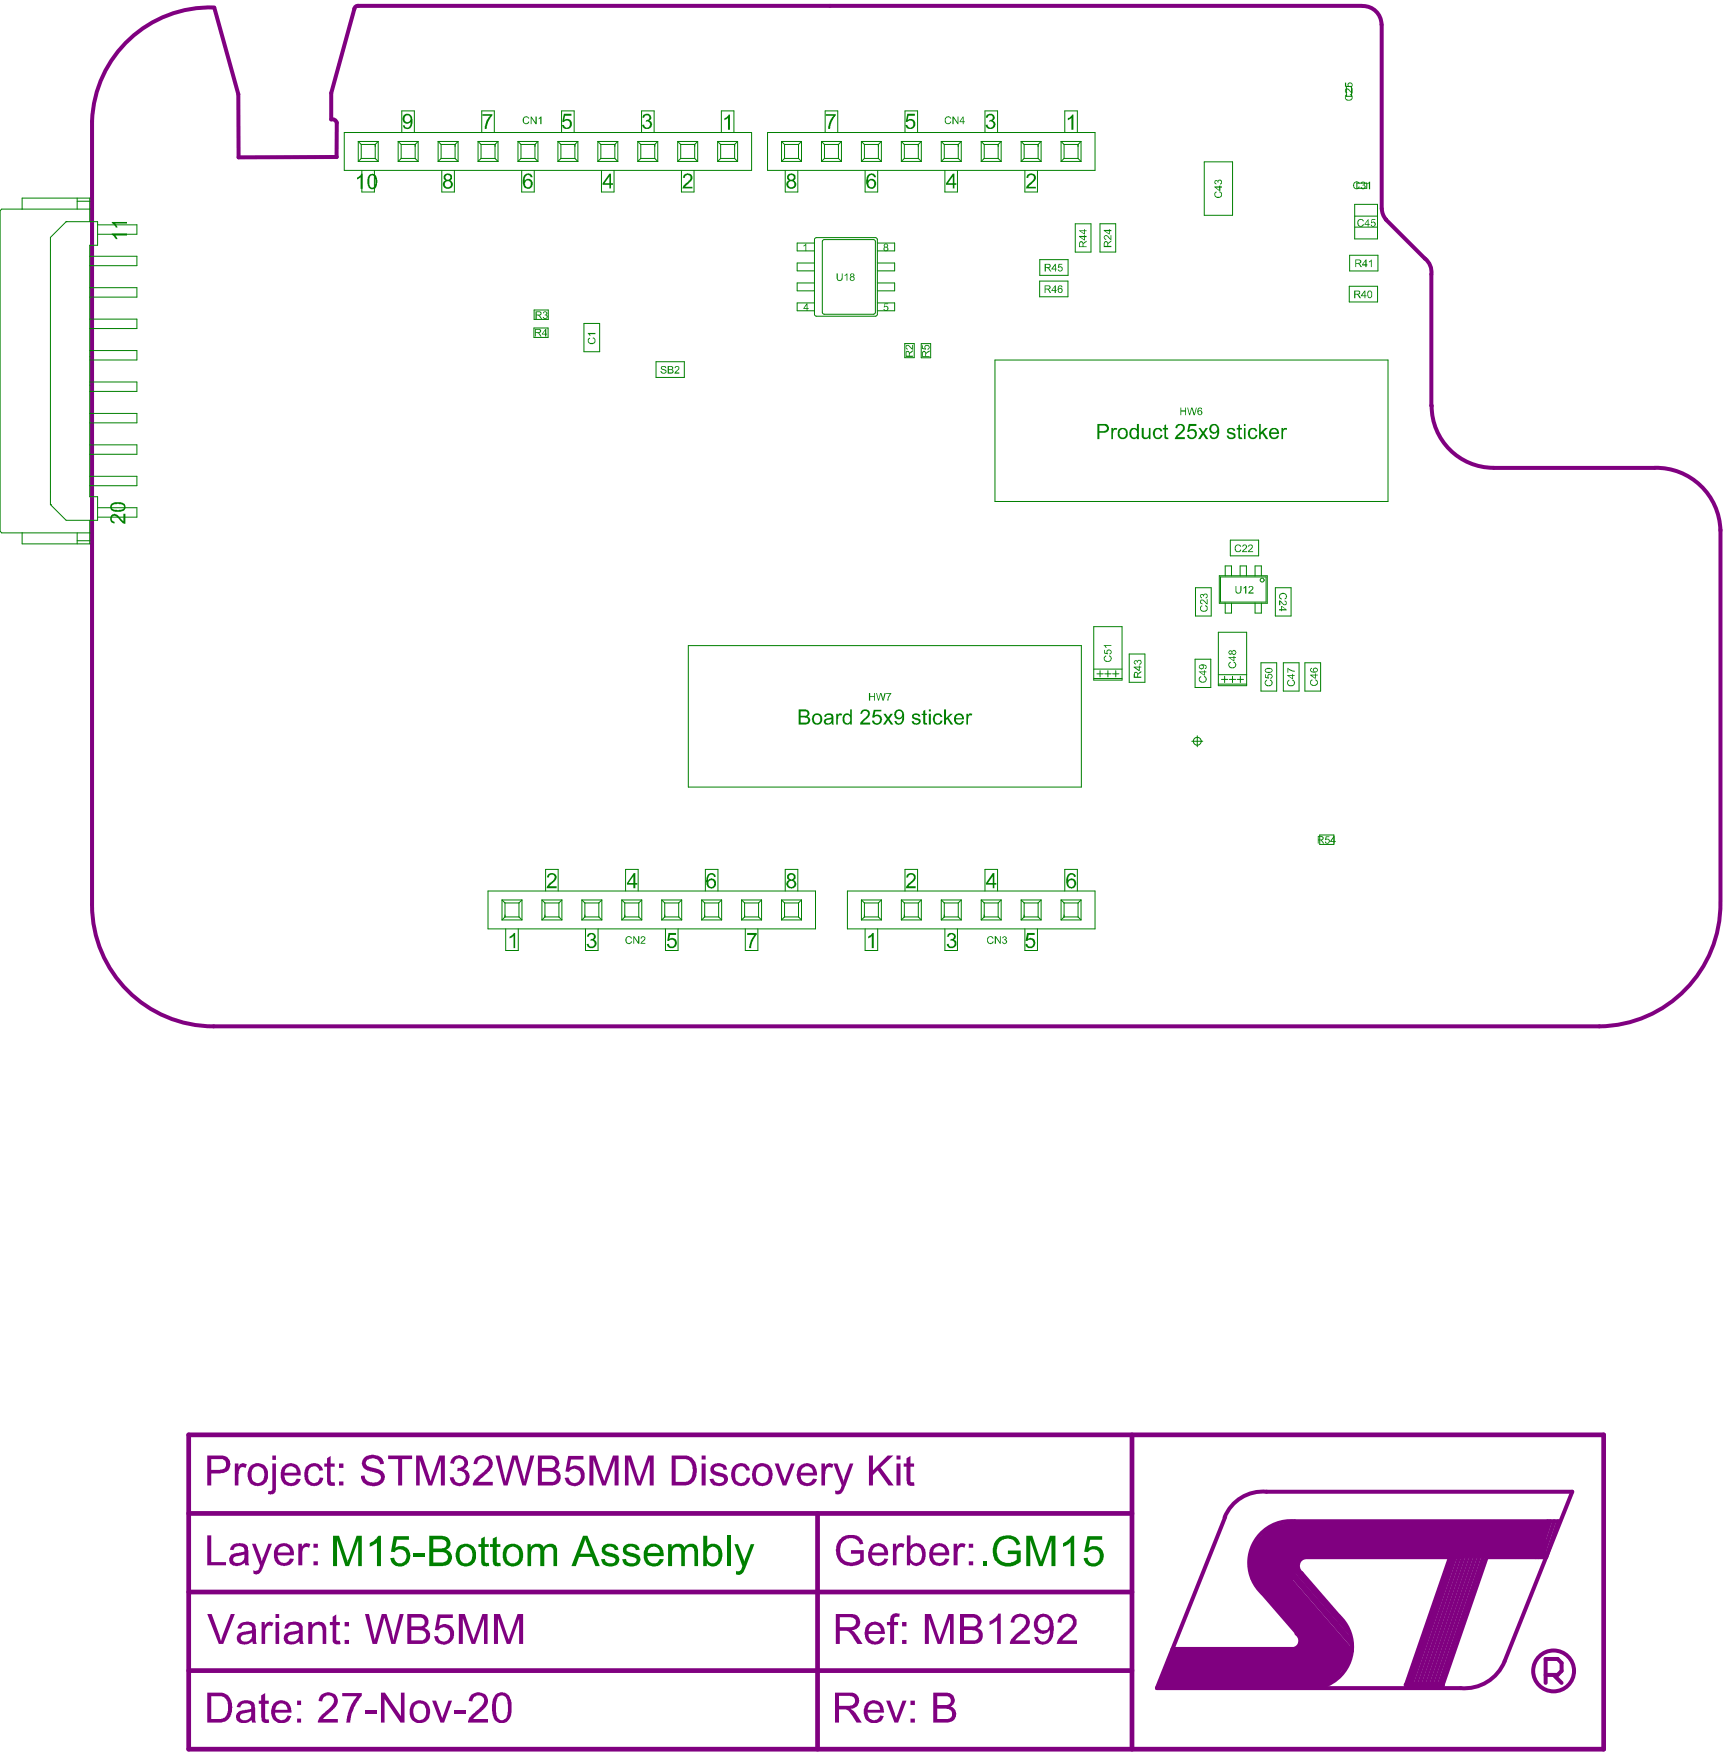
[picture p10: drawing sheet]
<svg xmlns="http://www.w3.org/2000/svg" width="365mm" height="371mm" viewBox="0 0 365 371" stroke-linecap="round" stroke-linejoin="round" font-family="sans-serif">
<g fill="#800080">
<path d="M268.4 323.3l4.8-1.3h54.1v7.6h-51.7l-2.3 5.9-4 4.1-4.7-6.2v-5.5z"/>
<path d="M248.2 349h26.1l1.5-2.5 7.4 8.5-2.5 2.3h-35.8z"/>
</g>
<g fill="none" stroke="#800080" stroke-width=".85">
<path d="M268.1 315.8h64.7l-14.3 35.8M259.3 321.1l-14.4 36.2h64.3M265.1 334.2l18.1 20.8M266 334.2l17.6 20.3M266 333.3l17.6 20.4M266.3 329.6h43.2M266.4 332.9l17.6 20.4M266.8 332.5l17.7 20.3M267.2 337.3l10.2 11.7h-29.2M267.2 332l17.7 20.4M267.7 331.6l17.6 20.4M267.8 325.1l17.7 20.4"/>
<path d="M268.1 331.2l17.5 20.2M268.1 330.4l17.6 20.3M268.1 329.5l17.6 20.4M268.1 326.6l17.6 20.3M268.5 329.1l17.7 20.4M268.5 327.8l17.7 20.4M274 322h55.8l-2.5 7.6h-12.3M275.5 333l7.9 9.1M307.2 328.8l-9.6 27.8M307.9 328.8l-9.6 27.7M308.3 328.8l-9.5 27.7M309.1 328.8l-9.5 27.7"/>
<path d="M310 328.8l-9.6 27.7M310.8 328.8l-9.5 27.7M311.7 328.8l-9.6 27.7M312.5 328.8l-9.5 27.7M313.4 328.8l-9.6 27.7M314.2 328.8l-9.5 27.7M315 328.8l-9.6 27.8M327.6 322l-2.6 7.6M328.1 322l-2.5 7.6M329 322l-2.6 7.6M327.2 354.5h2.5l.8-.8v-1.7l-.8-.9h-2.5v5.1M328.8 354.5l1.7 1.7"/>
</g>
<path d="M39.9 303.7h299.5v66.5h-299.5zM239.6 303.7v66.5M39.9 337h199.7M39.9 320.3h199.7M173.1 320.3v49.9M39.9 353.6h199.7M297.6 356.6h7.8" fill="none" stroke="#800080" stroke-width="1"/>
<g fill="#800080">
<path d="M188.6 342a1.96 1.96 0 0 1 1.8-.5v.7h-.7a.49 .49 0 0 0-.4 .7v.4h.8v.7h-.8v4h-.9v-4h-.7v-.7h.7z"/>
<path d="M195.8 341.6h1.2l1.9 5.5 1.8-5.5h1.1v6.4h-.7v-5.4l-1.9 5.4h-.7l-1.9-5.4v5.4h-.8z"/>
<path d="M209.5 343.2a3.6 3.6 0 0 0 1.8-1.7h.5v6.5h-.7v-5l-1.5 .9h-.1z"/>
<path d="M214.4 342.2v-.1a2.16 2.16 0 0 1 3.4 .5 2.6 2.6 0 0 1-1.2 3l-1.7 1.6h3.1v.8h-4.2a2.42 2.42 0 0 1 1.1-2l.6-.5a3.1 3.1 0 0 0 1.6-2.3 1.24 1.24 0 0 0-1.3-1 1.24 1.24 0 0 0-1.1 1.3l-.8-.1z"/>
<path d="M224.2 342.2a2.17 2.17 0 0 1 3.4 .3 1.92 1.92 0 0 1-.5 2.5l-2.3 2.2h3.2v.8h-4.3a3.7 3.7 0 0 1 1.6-2.4l.1-.1a3.1 3.1 0 0 0 1.7-2.2 1.23 1.23 0 0 0-1.3-1.1 1.23 1.23 0 0 0-1.1 1.3l-.9-.1z"/>
<path d="M177.6 326a3.3 3.3 0 0 1 4.6-.4l.4 .6 .1 .6-.7 .1a2.03 2.03 0 0 0-2.7-1.2 2.83 2.83 0 0 0-.5 4.6 2.78 2.78 0 0 0 3.3-.2v-1.2h-2v-.8h2.7v2.5a4.1 4.1 0 0 1-4.5 .3 3.6 3.6 0 0 1-.9-4.6z"/>
<path d="M189 326.8h.7v.6a1.15 1.15 0 0 1 1.8-.6l-.3 .8a.83 .83 0 0 0-.9-.1 .83 .83 0 0 0-.5 .8v3h-.8z"/>
<path d="M201.8 326.8h.8v.6a1.11 1.11 0 0 1 1.5-.6h.3l-.3 .8a.95 .95 0 0 0-1 0 .95 .95 0 0 0-.4 1v2.7h-.9z"/>
<path d="M43.9 341.6h.9l1.9 5.7 2.2-5.7h.8l-2.5 6.4h-.9z"/>
<path d="M55.4 343.3h.6v.8a1.21 1.21 0 0 1 1.9-.6l-.3 .8a.95 .95 0 0 0-1.1 0 .95 .95 0 0 0-.4 1v2.7h-.7z"/>
<path d="M65.3 343.3h.7v.7a1.67 1.67 0 0 1 1.7-.8 1.67 1.67 0 0 1 1.4 1.3v3.5h-.8v-2.8a1.12 1.12 0 0 0-1.2-1.3 1.12 1.12 0 0 0-1 1.5v2.6h-.8z"/>
<path d="M70.4 342.2l.8-.5v1.6h.7v.7h-.7v2.7a.5 .5 0 0 0 .1 .6 .5 .5 0 0 0 .6 0l.1 .7a1.19 1.19 0 0 1-1.5-.4l-.1-3.6h-.6v-.7h.6z"/>
<path d="M77.3 341.6h.8l1.3 5.5 1.4-5.5h1l1 3.3 .5 2.2 1.3-5.5h.9l-1.8 6.4h-.9l-1.5-5.6-1.5 5.6h-.9z"/>
<path d="M92.6 341.7h3.3v.8h-2.7l-.3 1.7a2.11 2.11 0 0 1 2.9 .6 2.11 2.11 0 0 1-.6 2.9 2.12 2.12 0 0 1-3.1-.6l-.2-.7 .8-.1a1.3 1.3 0 0 0 1.6 1.1 1.3 1.3 0 0 0 1-1.6 1.36 1.36 0 0 0-1-1.3 1.36 1.36 0 0 0-1.6 .6l-.7-.1z"/>
<path d="M97.1 341.6h1.3l1.8 5.5 1.9-5.5h1.1v6.4h-.8v-5.4l-1.8 5.4h-.8l-1.8-5.4v5.4h-.9z"/>
<path d="M104.6 341.6h1.2l1.9 5.5 1.8-5.5h1.2v6.4h-.8v-5.4l-1.9 5.4h-.7l-1.9-5.4v5.4h-.8z"/>
<path d="M187.6 360h.8l1.3 3.7 1.3-3.7h.9l-1.8 4.6h-.8z"/>
<path d="M55.3 358.9l.8-.5v1.6h.8v.6h-.8v2.7a.5 .5 0 0 0 .2 .6 .5 .5 0 0 0 .6 0l.1 .7-.6 .1a.85 .85 0 0 1-1-1.1l-.1-3h-.5v-.6h.5z"/>
<path d="M67.9 358.9l.1-.1a2.15 2.15 0 0 1 3.4 .7 2.51 2.51 0 0 1-1.2 2.7l-1.8 1.7h3.1v.7h-4.2v-.2a4.3 4.3 0 0 1 1.8-2.3 2.66 2.66 0 0 0 1.6-2.6 1.3 1.3 0 0 0-1.5-.6 1.3 1.3 0 0 0-1 1.2h-.7v-.4z"/>
<path d="M72.4 358.4h4.2v.6l-1.3 1.6-.4 .9-.6 1.7-.2 1.4h-.8l.2-.9a7.8 7.8 0 0 1 1-3.1l1.1-1.6h-3.2z"/>
<path d="M77.3 361.9h2.4v.8h-2.4z"/>
<path d="M80.6 358.3h.9l3.4 5v-5h.7v6.3h-.8l-3.4-5v5h-.8z"/>
<path d="M91.5 360h.8l1.3 3.7 1.3-3.7h.8l-1.7 4.6h-.8z"/>
<path d="M96.1 361.9h2.5v.8h-2.5z"/>
<path d="M99.7 358.9v-.1a2.15 2.15 0 0 1 3.5 .7 2.51 2.51 0 0 1-1.3 2.7l-1.7 1.7h3.1v.7l-4.2-.1a2.62 2.62 0 0 1 1.4-2l.2-.2a3.2 3.2 0 0 0 1.7-2.4 1.24 1.24 0 0 0-1.3-1 1.24 1.24 0 0 0-1.1 1.2h-.8v-.4z"/>
<path d="M43.9 325h.8v5.6h3.1v.7h-3.9z"/>
<path d="M53.3 326.8h.8l1.3 3.7 1.4-3.7h.8l-1.8 4.7a2.4 2.4 0 0 1-1.4 1.8l-.7-.2-.1-.7a1.06 1.06 0 0 0 1.4-.9z"/>
<path d="M63.1 326.8h.8v.6a1.11 1.11 0 0 1 1.5-.6h.3l-.3 .8a.95 .95 0 0 0-1 0 .95 .95 0 0 0-.4 1v2.7h-.9z"/>
<path d="M49.7 309.8h.8v.7a1.04 1.04 0 0 1 1.6-.6h.1l-.2 .8a.93 .93 0 0 0-1.1 0 .93 .93 0 0 0-.4 1v2.7h-.8z"/>
<path d="M64.9 310.4a2 2 0 0 1 3.5 .8l-.8 .1a1.21 1.21 0 0 0-1.4-.9 1.21 1.21 0 0 0-.9 1.4 1.64 1.64 0 0 0 1.1 2.1l.4-.1a1.04 1.04 0 0 0 .8-1.1l.9 .1a2.06 2.06 0 0 1-2.4 1.7 2.06 2.06 0 0 1-1.7-2.4l.3-1.4z"/>
<path d="M69.2 308.7l.8-.5v1.6h.8v.7h-.8v2.8l.2 .4h.6l.1 .7a1.11 1.11 0 0 1-1.2 0 1.11 1.11 0 0 1-.5-1.1v-2.8h-.6v-.7h.6z"/>
<path d="M76.9 308.8a2.61 2.61 0 0 1 4.3 .6v.5h-.7a1.67 1.67 0 0 0-1.3-1.2 1.67 1.67 0 0 0-1.7 .7 .92 .92 0 0 0 .9 1.1l.7 .2a2.47 2.47 0 0 1 2.4 2 2.42 2.42 0 0 1-3.4 1.7 1.9 1.9 0 0 1-1.7-2l.8-.1a1.7 1.7 0 0 0 2.3 1.4 1.03 1.03 0 0 0 1.1-1 1.03 1.03 0 0 0-1.1-1l-.7-.1a3.1 3.1 0 0 1-2.1-1.2l-.1-.8z"/>
<path d="M82.2 308.1h5v.7h-2.1v5.6h-.8v-5.6h-2.1z"/>
<path d="M88.1 308.1h1.2l1.8 5.5 1.9-5.5h1.2v6.3h-.9v-5.3l-1.8 5.3h-.8l-1.9-5.4v5.4h-.7z"/>
<path d="M95.9 308.4a1.92 1.92 0 0 1 3.2 1.3l-.3 .8-.6 .5a1.85 1.85 0 0 1 1.2 1.9 1.85 1.85 0 0 1-1.5 1.6 2.18 2.18 0 0 1-2.6-1.4l-.1-.4 .8-.1a1.3 1.3 0 0 0 1.6 1.2 1.3 1.3 0 0 0 1-1.6 1.3 1.3 0 0 0-1.8-.8l.1-.7a1.04 1.04 0 0 0 1.3-.8 1.04 1.04 0 0 0-1-1.2l-.8 .2-.3 1-.8-.2z"/>
<path d="M100.7 308.7a2.1 2.1 0 0 1 3.5 .7 2.5 2.5 0 0 1-1.2 2.5l-1.8 1.8h3.1v.7h-4.2a2.61 2.61 0 0 1 1.3-2.1l.4-.3a3.1 3.1 0 0 0 1.7-2.3 1.24 1.24 0 0 0-1.4-1 1.24 1.24 0 0 0-1.1 1.2h-.8z"/>
<path d="M104.9 308.1h.8l1.3 5.5 1.4-5.5h1.1l1.3 4.6 .1 .9 1.4-5.5h.8l-1.8 6.3h-.7l-1.6-5.6-1.6 5.6h-.8z"/>
<path d="M120.3 308.2h3.2v.7h-2.6l-.4 1.7a2.1 2.1 0 0 1 3 .5 2.1 2.1 0 0 1-.6 3 2.07 2.07 0 0 1-3.4-1.3l.9-.1a1.27 1.27 0 0 0 1.3 1.2 1.27 1.27 0 0 0 1.2-1.3 1.34 1.34 0 0 0-.8-1.6 1.34 1.34 0 0 0-1.7 .6l-.7-.1z"/>
<path d="M124.8 308.1h1.2l1.9 5.5 1.8-5.5h1.2v6.3h-.8v-5.3l-1.9 5.3h-.7l-1.9-5.4v5.4h-.8z"/>
<path d="M132.3 308.1h1.3l1.7 5.5 1.9-5.5h1.2v6.3h-.9v-5.3l-1.8 5.3h-.8l-1.9-5.4v5.4h-.7z"/>
<path d="M150.5 310.5a2.17 2.17 0 0 1 3.3 0l.1 .5-.7 .1a1.13 1.13 0 0 0-1-.7 1.13 1.13 0 0 0-1.1 .5l.1 .4 1.1 .4a1.61 1.61 0 0 1 1.8 1.5 1.85 1.85 0 0 1-2.3 1.3 1.57 1.57 0 0 1-1.6-1.4l.8-.1a1.26 1.26 0 0 0 1 .9 1.26 1.26 0 0 0 1.2-.6v-.2a1.65 1.65 0 0 0-1.5-.7 1.58 1.58 0 0 1-1.3-1.1z"/>
<path d="M155.1 310.6a2 2 0 0 1 2-.9 2 2 0 0 1 1.6 1.5l-.7 .1a1.21 1.21 0 0 0-1.5-.9 1.21 1.21 0 0 0-.9 1.4v.2a1.44 1.44 0 0 0 1.4 1.9l.6-.2 .5-1 .7 .1a2.04 2.04 0 0 1-2.1 1.8 2.04 2.04 0 0 1-1.9-2v-.9z"/>
<path d="M164 309.8h.8l1.3 3.7 1.3-3.7h.8l-1.8 4.6h-.7z"/>
<path d="M173.9 309.8h.7v.7a1.04 1.04 0 0 1 1.6-.6h.2l-.2 .8a.93 .93 0 0 0-1.1 0 .93 .93 0 0 0-.4 1l-.1 2.7h-.7z"/>
<path d="M176.4 309.8h.9l1 2.7 .2 1.1 1.4-3.8h.7l-1.7 4.7a2.59 2.59 0 0 1-1.3 1.8h-.7l-.2-.8a.97 .97 0 0 0 1.4-1l.1-.1z"/>
<path d="M183.9 308.1h.9v3.1l3.1-3.1h1.2l-2.7 2.5 2.8 3.8h-1.1l-2.3-3.2-1 1v2.2h-.9z"/>
<path d="M191.9 308.7l.8-.5v1.6h.8v.7h-.8v2.7a.5 .5 0 0 0 .2 .5 .5 .5 0 0 0 .6 0l.1 .7-.6 .1a1.05 1.05 0 0 1-1.1-1.3v-2.7h-.6v-.7h.6z"/>
<path d="M177.8 342.3v2.1h1.9a1.13 1.13 0 0 0 1.4-1.3l-.1-.4-.5-.3zM176.9 341.6h3a1.76 1.76 0 0 1 2.2 1.5 1.76 1.76 0 0 1-1.8 2l.7 .5 1.6 2.4h-1.1l-.9-1.3a2.06 2.06 0 0 0-1.7-1.5h-1.1v2.8h-.9z"/>
<path d="M184.2 344.3l-.4 1h2.7a1.32 1.32 0 0 0-.9-1.3 1.32 1.32 0 0 0-1.4 .3zM183.5 344a2.21 2.21 0 0 1 2.6-.5 2.21 2.21 0 0 1 1.2 2.4h-3.5a1.36 1.36 0 0 0 1 1.5 1.36 1.36 0 0 0 1.7-.9l.7 .1a1.2 1.2 0 0 1-.7 1.1 2.33 2.33 0 0 1-2.9-.3 2.44 2.44 0 0 1-.5-2.3z"/>
<path d="M190.9 343.3h1v1h-1zM190.9 347.1h1v.9h-1z"/>
<path d="M204 342.4v1.9h1.7a.96 .96 0 0 0 1.2-.9 .96 .96 0 0 0-1.1-1zM204 345v2.2h1.9a1.08 1.08 0 0 0 1.3-1 1.08 1.08 0 0 0-1.3-1.1zM203.2 341.6h2.5a1.59 1.59 0 0 1 1.9 1 1.59 1.59 0 0 1-.8 2 1.68 1.68 0 0 1 1.2 1.8 1.68 1.68 0 0 1-1.5 1.5l-3.3 .1z"/>
<path d="M219.9 342.7a1.62 1.62 0 0 0 .6 2.4 1.35 1.35 0 0 0 1.4-.5 1.35 1.35 0 0 0 .1-1.4 1.17 1.17 0 0 0-.9-1 1.17 1.17 0 0 0-1.2 .5zM219.4 342.1a2.13 2.13 0 0 1 2.4-.3 2.13 2.13 0 0 1 1.2 2.1 5.1 5.1 0 0 1-.3 2.8 1.95 1.95 0 0 1-1.9 1.4 1.95 1.95 0 0 1-1.9-1.6l.8-.1a1.19 1.19 0 0 0 1.2 1.1 1.19 1.19 0 0 0 1.1-1.2l.2-1.3a1.9 1.9 0 0 1-2.3 .6 1.9 1.9 0 0 1-1.1-2.2z"/>
<path d="M184.9 327.7l-.3 .9h2.6a1.34 1.34 0 0 0-.8-1.2 1.34 1.34 0 0 0-1.5 .3zM184.4 327.3a2.15 2.15 0 0 1 2.5-.4 2.15 2.15 0 0 1 1.1 2.3h-3.5a1.4 1.4 0 0 0 1 1.5 1.4 1.4 0 0 0 1.6-.6v-.2l.9 .1a2.17 2.17 0 0 1-2.3 1.5 2.17 2.17 0 0 1-1.9-1.9 3.2 3.2 0 0 1 .6-2.3z"/>
<path d="M193.1 327.7v.1a2.2 2.2 0 0 0 0 2.7 1.15 1.15 0 0 0 1.4 .2 1.15 1.15 0 0 0 .6-1.2 1.82 1.82 0 0 0-.7-2.1l-.7-.1zM192 325h.7v2.3a1.78 1.78 0 0 1 2-.5 1.78 1.78 0 0 1 1.1 1.6 2.35 2.35 0 0 1-1.1 2.8 1.71 1.71 0 0 1-2.1-.4v.5h-.6z"/>
<path d="M197.9 327.6l-.3 .4-.1 .6h2.6a1.3 1.3 0 0 0-.8-1.2 1.3 1.3 0 0 0-1.4 .2zM197.3 327.2a2.35 2.35 0 0 1 3.2 .2l.4 1.1v.7h-3.4a1.37 1.37 0 0 0 .6 1.4 1.37 1.37 0 0 0 1.5 0l.5-.7 .8 .2a2.22 2.22 0 0 1-2.7 1.3 2.22 2.22 0 0 1-1.5-2.7l.1-.6z"/>
<path d="M205.1 326.8h.9v.8h-.9zM205.1 330.5h.9v.8h-.9z"/>
<path d="M51.1 346.4a.79 .79 0 0 0 .1 .9 .79 .79 0 0 0 .9 .2 1.3 1.3 0 0 0 1.2-1.8l-1.7 .3zM50.6 343.8a2.45 2.45 0 0 1 3.4 .2l.2 .8v2.7l.2 .5h-.9l-.1-.6a2.24 2.24 0 0 1-3.1 .1l-.2-.5a1.46 1.46 0 0 1 1.6-1.6l1.5-.3a.73 .73 0 0 0 0-.9 .73 .73 0 0 0-.8-.3l-.9 .1-.4 .8-.8-.1z"/>
<path d="M58.3 341.6h.8v.9h-.8zM58.3 343.3h.8v4.7h-.8z"/>
<path d="M60.9 346.4a.92 .92 0 0 0 .4 1 .92 .92 0 0 0 1.1 0 1.37 1.37 0 0 0 .8-1.7l-1.9 .4zM60.4 344a2.7 2.7 0 0 1 3-.5 1.43 1.43 0 0 1 .7 1.5v1.1a2.67 2.67 0 0 0 .2 1.9h-.8l-.2-.6a2.25 2.25 0 0 1-2.9 .2 1.42 1.42 0 0 1-.2-1.5 1.42 1.42 0 0 1 1.3-.7l.8-.1a1.02 1.02 0 0 0 1-.5 1.22 1.22 0 0 0-.9-.9 1.22 1.22 0 0 0-1.3 .4l-.2 .5-.7-.1z"/>
<path d="M72.9 343.3h1v1h-1zM72.9 347.1h1v.9h-1z"/>
<path d="M87.1 342.4v1.9h1.6a.97 .97 0 0 0 1.2-1 .97 .97 0 0 0-1.3-.9zM87.1 345v2.2h1.8a1.08 1.08 0 0 0 1.3-1 1.08 1.08 0 0 0-1.3-1.1zM86.2 341.6h2.6a1.6 1.6 0 0 1 1.8 1 1.6 1.6 0 0 1-.7 2 1.74 1.74 0 0 1 1.1 2 1.74 1.74 0 0 1-1.9 1.4h-2.9z"/>
<path d="M177.6 359v2.1h1.9a1.15 1.15 0 0 0 1.2-.5 1.15 1.15 0 0 0 .1-1.2l-.3-.3-.6-.1zM176.7 358.3h3a1.75 1.75 0 0 1 2.1 1.5 1.75 1.75 0 0 1-1.8 1.9l1.1 .8 1.3 2.1h-1.1l-.8-1.3a2.31 2.31 0 0 0-1.7-1.5h-1.2v2.8h-.9z"/>
<path d="M183.9 361.1l-.2 .8h2.6a1.34 1.34 0 0 0-.9-1.2 1.34 1.34 0 0 0-1.5 .4zM183.4 360.5a2.15 2.15 0 0 1 2.3-.5 2.15 2.15 0 0 1 1.4 1.9v.6h-3.5a1.47 1.47 0 0 0 1.7 1.5l.5-.1 .5-.8 .8 .2a2.13 2.13 0 0 1-1.8 1.5 2.13 2.13 0 0 1-2-.9 3.1 3.1 0 0 1 .1-3.4z"/>
<path d="M192.7 360h.9v.9h-.9zM192.7 363.8h.9v.8h-.9z"/>
<path d="M198.4 359v1.9h1.6a.96 .96 0 0 0 1.3-.8 .96 .96 0 0 0-1.1-1.1zM198.4 361.7v2.2h1.8a1.11 1.11 0 0 0 1.3-1.1 1.11 1.11 0 0 0-1.2-1.1zM197.5 358.3h2.6a1.6 1.6 0 0 1 1.8 .9 1.6 1.6 0 0 1-.6 2h-.1a1.23 1.23 0 0 1 1 .8 1.77 1.77 0 0 1-.1 1.9 1.77 1.77 0 0 1-1.7 .7h-2.9z"/>
<path d="M44.7 359v4.9h1.5a1.62 1.62 0 0 0 2-1.6 2.86 2.86 0 0 0-.9-3.1l-.4-.2zM43.9 358.3h2.4a2.48 2.48 0 0 1 2.8 2.5 3.3 3.3 0 0 1-1.6 3.6l-.6 .2h-3z"/>
<path d="M50.9 363a.83 .83 0 0 0 .1 .9 .83 .83 0 0 0 1 .2 1.29 1.29 0 0 0 1.1-1.8l-1.7 .4zM50.5 360.5a2.58 2.58 0 0 1 3.3 0l.2 1v2.7l.2 .4h-.9v-.6a2.21 2.21 0 0 1-3.2 .1 1.53 1.53 0 0 1 1.7-2.1l1.2-.3a.7 .7 0 0 0 .1-.7 .7 .7 0 0 0-.6-.4h-1.2l-.4 .8-.8-.1z"/>
<path d="M58.6 361l-.4 .9h2.7a1.32 1.32 0 0 0-.9-1.2 1.32 1.32 0 0 0-1.4 .3zM57.9 360.6a2.18 2.18 0 0 1 2.5-.5 2.18 2.18 0 0 1 1.3 2.2v.2h-3.5a1.34 1.34 0 0 0 1.1 1.6 1.34 1.34 0 0 0 1.6-1l.7 .2a2.18 2.18 0 0 1-3.7 .7 3.1 3.1 0 0 1 0-3.4z"/>
<path d="M62.9 360h.8v.9h-.8zM62.9 363.8h.8v.8h-.8z"/>
<path d="M87.8 361v.1a2.25 2.25 0 0 0 .4 2.8 1.48 1.48 0 0 0 1.6-.3 1.48 1.48 0 0 0 .4-1.5 1.35 1.35 0 0 0-.7-1.4 1.35 1.35 0 0 0-1.6 .2zM87.1 360.6l.5-.3a2.19 2.19 0 0 1 2.9 .3 3 3 0 0 1-.1 3.5 2.23 2.23 0 0 1-2.7 .3 2.23 2.23 0 0 1-1-2.5z"/>
<path d="M105.5 359.1a5.8 5.8 0 0 0-.3 4.3 1.11 1.11 0 0 0 1.3 .7 1.11 1.11 0 0 0 .8-1.1l.1-.5a4.8 4.8 0 0 0-.4-3.3l-.5-.3h-.5zM104.9 358.7a1.91 1.91 0 0 1 3.2 1.1l.2 .5v1.4a2.85 2.85 0 0 1-1.4 2.9 1.96 1.96 0 0 1-2.6-1.7 5.2 5.2 0 0 1 .6-4.2z"/>
<path d="M49.4 329.7a.83 .83 0 0 0 .2 1 .83 .83 0 0 0 .9 .1 1.26 1.26 0 0 0 1.1-1.8l-1.6 .4zM49 327.2a2.45 2.45 0 0 1 3.3 .1l.3 .9v2.7l.1 .4h-.8l-.1-.5a2.16 2.16 0 0 1-3.2-.1 1.47 1.47 0 0 1 .5-1.7l.5-.2 2.1-.3a1.14 1.14 0 0 0-.6-1.2 1.14 1.14 0 0 0-1.3 .2l-.4 .6-.7-.1z"/>
<path d="M59.2 327.6l-.3 .4-.1 .6h2.6a1.3 1.3 0 0 0-.8-1.2 1.3 1.3 0 0 0-1.4 .2zM58.6 327.2a2.19 2.19 0 0 1 2.5-.3 2.19 2.19 0 0 1 1.1 2.3h-3.5a1.37 1.37 0 0 0 .7 1.4 1.37 1.37 0 0 0 1.5 0l.5-.7 .8 .2a2.22 2.22 0 0 1-2.7 1.3 2.22 2.22 0 0 1-1.5-2.7l.1-.6z"/>
<path d="M66.4 326.8h.9v.8h-.9zM66.4 330.5h.9v.8h-.9z"/>
<path d="M44.7 308.8v2.3h1.8a1.17 1.17 0 0 0 1.3-.9 1.17 1.17 0 0 0-.8-1.4zM43.9 308.1h2.6a1.88 1.88 0 0 1 2.2 1.6 1.88 1.88 0 0 1-1.7 2.1l-2.3 .1v2.5h-.8z"/>
<path d="M53.5 310.9v.1a2.75 2.75 0 0 0 .2 2.6 1.44 1.44 0 0 0 1.5 .1 1.44 1.44 0 0 0 .8-1.4 1.72 1.72 0 0 0-1.2-1.9l-.7 .1zM53.1 310.2a2.27 2.27 0 0 1 2.7-.2 2.27 2.27 0 0 1 .9 2.6 2.19 2.19 0 0 1-2.5 1.9 2.19 2.19 0 0 1-1.8-2.6l.3-1.3z"/>
<path d="M57.6 308.1h.8v.9h-.8zM57.6 309.8h.8v5a1.19 1.19 0 0 1-.3 1.3 1.19 1.19 0 0 1-1.4 .1l.1-.6a.66 .66 0 0 0 .8-.2 .66 .66 0 0 0 0-.7z"/>
<path d="M60.6 310.7l-.2 .4-.1 .6h2.5a1.32 1.32 0 0 0-.8-1.2 1.32 1.32 0 0 0-1.4 .2zM59.8 310.6a2.18 2.18 0 0 1 2.6-.7 2.18 2.18 0 0 1 1.2 2.4h-3.4a1.37 1.37 0 0 0 .8 1.4 1.37 1.37 0 0 0 1.5-.3l.3-.4 .8 .1a2.15 2.15 0 0 1-1.9 1.5 2.15 2.15 0 0 1-2.1-1.4 3.6 3.6 0 0 1 .2-2.6z"/>
<path d="M71.8 309.8h.9v.9h-.9zM71.8 313.6h.9v.8h-.9z"/>
<path d="M114.7 308.8v1.9h1.6a.99 .99 0 0 0 1.3-1 .99 .99 0 0 0-1.4-.9zM114.7 311.5v2.2h1.9a1.08 1.08 0 0 0 1.2-1.1 1.08 1.08 0 0 0-1.2-1zM113.9 308.1h2.5a1.59 1.59 0 0 1 1.8 1 1.59 1.59 0 0 1-.7 1.9 1.74 1.74 0 0 1 1.2 2.1 1.74 1.74 0 0 1-2 1.3h-2.8z"/>
<path d="M143 308.8v4.9h1.5a1.77 1.77 0 0 0 2.1-2 2.46 2.46 0 0 0-1.1-2.8zM142.2 308.1h2.4a2.8 2.8 0 0 1 2.9 3.2 2.87 2.87 0 0 1-1.5 2.9l-.8 .2h-3z"/>
<path d="M148.5 308.1h.9v.8h-.9zM148.5 309.8h.9v4.6h-.9z"/>
<path d="M160.3 310.8v.1a2.39 2.39 0 0 0 .2 2.7 1.41 1.41 0 0 0 1.7 0 1.41 1.41 0 0 0 .5-1.5 1.42 1.42 0 0 0-.7-1.5 1.42 1.42 0 0 0-1.7 .2zM159.7 310.5a2.22 2.22 0 0 1 2.7-.5 2.22 2.22 0 0 1 1.1 2.6 2.07 2.07 0 0 1-2.5 1.9 2.13 2.13 0 0 1-1.8-2.8v-.3z"/>
<path d="M169.9 310.7l-.4 1h2.6a1.32 1.32 0 0 0-.8-1.2 1.32 1.32 0 0 0-1.4 .2zM169.1 310.5a2.12 2.12 0 0 1 2.2-.8 2.12 2.12 0 0 1 1.6 1.7v.9h-3.4a1.36 1.36 0 0 0 .7 1.4 1.36 1.36 0 0 0 1.6-.3l.3-.4 .8 .1a2.23 2.23 0 0 1-2.8 1.3 2.23 2.23 0 0 1-1.4-2.8z"/>
<path d="M189.8 308.1h.8v.8h-.8zM189.8 309.8h.8v4.6h-.8z"/>
</g>
<g fill="none" stroke="#800080" stroke-width=".85">
<path d="M268.1 315.8a8.7 8.7 0 0 0-8.9 5.4M274 322a8.8 8.8 0 0 0-8.8 5.2 8.8 8.8 0 0 0 2 10.1M276.7 329.6a1.89 1.89 0 0 0-1.9 1.2 1.89 1.89 0 0 0 .7 2.2M274.4 345.8a1.81 1.81 0 0 1 .7 2.2 1.81 1.81 0 0 1-2 1.1M283.4 342.1a8.8 8.8 0 0 1-3.6 14.9M318.5 351.6a9.1 9.1 0 0 1-9.3 5.7"/>
<circle cx="328.8" cy="353.7" r="4.3"/>
</g>
<circle cx="270.7" cy="352.4" r=".85" fill="#800080"/>
<path d="M45.4 1.6a25 25 0 0 0-25.9 24.1v165.8a25.7 25.7 0 0 0 25.7 25.7h293.3a25.9 25.9 0 0 0 25.7-26.2M45.4 1.7l5 18.2 .1 13.4 20.8-.1M288.3 1.2h-212.5a.75 .75 0 0 0-.8 .7l-4.9 17.8v5.6a.98 .98 0 0 1 1.2 .7l-.1 7.3M288.5 1.3a3.9 3.9 0 0 1 3.9 3.9M292.5 5.2v39l.1 1 .8 1.2M293.4 46.5l8.2 8.2a3.6 3.6 0 0 1 1.4 3.3v27.8a13.2 13.2 0 0 0 13.1 13.2M293.4 46.4v.1M316.2 99h34M350.2 99a13.6 13.6 0 0 1 14 13.3M364.2 112.1v78.6" fill="none" stroke="#800080" stroke-width=".85"/>
<g fill="none" stroke="#008000" stroke-width=".21">
<path d="M285 18.3h1.1v2.1h-1.1zM72.9 28h86.2v8.1h-86.2zM75.8 34.2h4.3M75.8 29.9h4.3M75.8 29.9l.7 .7M75.8 29.9v4.3M76.5 33.5h2.9M76.5 30.6h2.9M76.5 33.5l-.7 .7M76.5 30.6v2.9M76.6 36.1v4.5h2.7v-4.5M79.4 33.5l.7 .7"/>
<path d="M79.4 30.6v2.9M80.1 29.9l-.7 .7M80.1 29.9v4.3M84.3 34.2h4.2M84.3 29.9h4.2M84.3 29.9l.6 .7M84.3 29.9v4.3M84.9 33.5h3M84.9 30.6h3M84.9 33.5l-.6 .7M84.9 30.6v2.9M85 28v-4.5h2.7v4.5"/>
<path d="M87.9 33.5l.6 .7M87.9 30.6v2.9M88.5 29.9l-.6 .7M88.5 29.9v4.3M92.7 34.2h4.3M92.7 29.9h4.3M92.7 29.9l.7 .7M92.7 29.9v4.3M93.4 33.5h2.9M93.4 30.6h2.9M93.4 33.5l-.7 .7M93.4 30.6v2.9"/>
<path d="M93.5 36.1v4.5h2.7v-4.5M96.3 33.5l.7 .7M96.3 30.6v2.9M97 29.9l-.7 .7M97 29.9v4.3M101.2 34.2h4.2M101.2 29.9h4.2M101.2 29.9l.6 .7M101.2 29.9v4.3M101.8 33.5h3M101.8 30.6h3M101.8 33.5l-.6 .7"/>
<path d="M101.8 30.6v2.9M102 28v-4.5h2.6v4.5M104.8 33.5l.6 .7M104.8 30.6v2.9M105.4 29.9l-.6 .7M105.4 29.9v4.3M109.6 34.2h4.3M109.6 29.9h4.3M109.6 29.9l.7 .7M109.6 29.9v4.3M110.3 33.5h2.9M110.3 30.6h2.9"/>
<path d="M110.3 33.5l-.7 .7M110.3 30.6v2.9M110.4 36.1v4.5h2.7v-4.5M113.2 33.5l.7 .7M113.2 30.6v2.9M113.9 29.9l-.7 .7M113.9 29.9v4.3M118.1 34.2h4.2M118.1 29.9h4.2M118.1 29.9l.6 .7M118.1 29.9v4.3M118.7 33.5h3"/>
<path d="M118.7 30.6h3M118.7 33.5l-.6 .7M118.7 30.6v2.9M118.9 28v-4.5h2.6v4.5M121.7 30.6v2.9M121.7 33.5l.6 .7M122.3 29.9l-.6 .7M122.3 29.9v4.3M126.5 34.2h4.3M126.5 29.9h4.3M126.5 29.9l.7 .7M126.5 29.9v4.3"/>
<path d="M127.2 33.5h2.9M127.2 30.6h2.9M127.2 33.5l-.7 .7M127.2 30.6v2.9M127.3 36.1v4.5h2.7v-4.5M130.1 33.5l.7 .7M130.1 30.6v2.9M130.8 29.9l-.7 .7M130.8 29.9v4.3M135 34.2h4.2M135 29.9h4.2M135 29.9l.6 .7"/>
<path d="M135 29.9v4.3M135.6 33.5h3M135.6 30.6h3M135.6 33.5l-.6 .7M135.6 30.6v2.9M135.8 28v-4.5h2.7v4.5M138.6 33.5l.6 .7M138.6 30.6v2.9M139.2 29.9l-.6 .7M139.2 29.9v4.3M143.4 34.2h4.3M143.4 29.9h4.3"/>
<path d="M143.4 29.9l.7 .7M143.4 29.9v4.3M144.1 33.5h2.9M144.1 30.6h2.9M144.1 33.5l-.7 .7M144.1 30.6v2.9M144.2 36.1v4.5h2.7v-4.5M147 33.5l.7 .7M147 30.6v2.9M147.7 29.9l-.7 .7M147.7 29.9v4.3M151.9 34.2h4.2"/>
<path d="M151.9 29.9h4.2M151.9 29.9l.6 .7M151.9 29.9v4.3M152.5 33.5h3M152.5 30.6h3M152.5 33.5l-.6 .7M152.5 30.6v2.9M152.7 28v-4.5h2.6v4.5M155.5 30.6v2.9M155.5 33.5l.6 .7M156.1 29.9l-.6 .7M156.1 29.9v4.3"/>
<path d="M162.5 28h69.3v8.1h-69.3zM165.4 34.2h4.3M165.4 29.9h4.3M165.4 29.9l.7 .7M165.4 29.9v4.3M166.1 33.5h2.9M166.1 30.6h2.9M166.1 33.5l-.7 .7M166.1 30.6v2.9M166.2 36.1v4.5h2.7v-4.5M169 33.5l.7 .7M169 30.6v2.9"/>
<path d="M169.7 29.9v4.3M169.7 29.9l-.7 .7M173.9 34.2h4.2M173.9 29.9h4.2M173.9 29.9l.6 .7M173.9 29.9v4.3M174.5 33.5h3M174.5 30.6h3M174.5 33.5l-.6 .7M174.5 30.6v2.9M174.7 28v-4.5h2.6v4.5M177.5 33.5l.6 .7"/>
<path d="M177.5 30.6v2.9M178.1 29.9l-.6 .7M178.1 29.9v4.3M182.3 34.2h4.3M182.3 29.9h4.3M182.3 29.9l.7 .7M182.3 29.9v4.3M183 33.5h2.9M183 30.6h2.9M183 33.5l-.7 .7M183 30.6v2.9M183.1 36.1v4.5h2.7v-4.5"/>
<path d="M185.9 33.5l.7 .7M185.9 30.6v2.9M186.6 29.9l-.7 .7M186.6 29.9v4.3M190.8 34.2h4.2M190.8 29.9h4.2M190.8 29.9l.6 .7M190.8 29.9v4.3M191.4 33.5h3M191.4 30.6h3M191.4 33.5l-.6 .7M191.4 30.6v2.9"/>
<path d="M191.6 28v-4.5h2.6v4.5M194.4 33.5l.6 .7M194.4 30.6v2.9M195 29.9v4.3M195 29.9l-.6 .7M199.2 34.2h4.3M199.2 29.9h4.3M199.2 29.9l.7 .7M199.2 29.9v4.3M199.9 33.5h2.9M199.9 30.6h2.9M199.9 33.5l-.7 .7"/>
<path d="M199.9 30.6v2.9M200 36.1v4.5h2.7v-4.5M202.8 33.5l.7 .7M202.8 30.6v2.9M203.5 29.9l-.7 .7M203.5 29.9v4.3M207.7 34.2h4.2M207.7 29.9h4.2M207.7 29.9l.6 .7M207.7 29.9v4.3M208.3 33.5h3M208.3 30.6h3"/>
<path d="M208.3 33.5l-.6 .7M208.3 30.6v2.9M208.5 28v-4.5h2.7v4.5M211.3 33.5l.6 .7M211.3 30.6v2.9M211.9 29.9l-.6 .7M211.9 29.9v4.3M216.1 34.2h4.3M216.1 29.9h4.3M216.1 29.9l.7 .7M216.1 29.9v4.3M216.8 33.5h2.9"/>
<path d="M216.8 30.6h2.9M216.8 33.5l-.7 .7M216.8 30.6v2.9M216.9 36.1v4.5h2.7v-4.5M219.7 33.5l.7 .7M219.7 30.6v2.9M220.4 29.9l-.7 .7M220.4 29.9v4.3M224.6 29.9l.6 .7M224.6 34.2h4.2M224.6 29.9h4.2M224.6 29.9v4.3"/>
<path d="M225.2 33.5h3M225.2 33.5l-.6 .7M225.2 30.6h3M225.2 30.6v2.9M225.4 28v-4.5h2.6v4.5M228.2 33.5l.6 .7M228.2 30.6v2.9M228.8 29.9l-.6 .7M228.8 29.9v4.3M254.9 34.3h6v11.3h-6zM287.2 38.8h2.1v1.1h-2.1zM4.7 44.3v-2.4h14.3v5"/>
<path d="M14 46.9h.1M14 46.9h6.7v5h-1.7v53.2h1.7v5h-6.7l-3.3-3.3M14 46.9l-3.3 3.3v56.6M16.3 41.9v2.4M16.3 42.6h2.7M19 54.2h10v2h-10M19 44.3h-18.6l-.4 .3v67.9l.4 .3h18.6M20.7 47.6h8.3v2h-8.3M172.4 59.9h-3.7v1.7h3.7M172.4 55.7h-3.7v1.6h3.7M172.4 51.4h-3.7v1.7h3.7M172.4 50.7v15.8"/>
<path d="M172.8 50.3h12.5M174.1 51.1v15M174.5 50.7h10.4M185.3 51.1v15M185.7 59.9h3.7v1.7h-3.7M185.7 51.4h3.7v1.7h-3.7M185.7 55.7h3.7v1.6h-3.7M185.7 50.7v15.8M220.1 59.5h5.9v3.3h-5.9zM220.1 55h6v3.3h-6zM227.6 47.4h3.3v6h-3.3zM232.8 47.4h3.4v6h-3.4z"/>
<path d="M285.7 54h6v3.4h-6zM286.7 43.3h4.9v7.3h-4.9zM286.7 45.7h4.9M286.7 48.1h4.9M19 60.9h10v2h-10M19 67.5h10v2h-10M19 74.2h10v2h-10M113 69.4h3v2h-3zM113.1 65.6h2.9v2h-2.9zM123.6 68.5h3.3v6h-3.3zM138.9 76.6h6v3.3h-6zM172.4 64.1h-3.7v1.7h3.7"/>
<path d="M172.8 66.9h12.5M174.5 66.5h10.4M185.7 64.1h3.7v1.7h-3.7M191.5 72.7h2v3h-2zM195 72.7h2v3h-2zM210.6 76.2h83.2v29.9h-83.2zM285.6 60.6h6v3.3h-6zM19 80.9h10v2h-10M19 87.5h10v2h-10M19 94.2h10v2h-10M10.7 106.8h.1M16.3 114.5h2.7"/>
<path d="M16.3 112.8v2.3M19 100.8h10v2h-10M19 110.1v5h-14.3v-2.3M20.7 107.5h8.3v2h-8.3M260.4 114.3h6v3.4h-6zM145.7 136.7h83.2v29.9h-83.2zM231.5 132.6h6v11.4h-6zM239 138.4h3.3v6h-3.3zM253 139.5h3.3v6h-3.3zM253 124.4h3.4v6h-3.4zM257.9 133.8h6v11.3h-6zM258.1 121.9h10.1v5.8h-10.1z"/>
<path d="M258.3 122.1h9.7v5.3h-9.7zM259.3 127.7v2.1h1.4v-2.1M259.3 121.9v-2.1h1.4v2.1M262.5 121.9v-2.1h1.3v2.1M265.7 121.9v-2.1h1.3v2.1M265.7 127.7v2.1h1.3v-2.1M269.9 124.4h3.4v6h-3.4zM231.5 141.6h6M231.5 143.6h6M232.2 142.6h1.3M232.8 142v1.3M233.8 142.6h1.4"/>
<path d="M234.5 142v1.3M235.5 142.6h1.3M236.2 142v1.3M252.3 156.9h2.3M253.4 155.7v2.4M257.9 142.8h6M257.9 144.8h6M258.5 143.8h1.4M259.2 143.1v1.4M260.2 143.8h1.3M260.9 143.1v1.4M261.9 143.8h1.3"/>
<path d="M262.5 143.1v1.4M266.9 140.3h3.3v6h-3.3zM271.6 140.3h3.4v6h-3.4zM276.2 140.3h3.3v6h-3.3zM279.3 176.7h3v2h-3zM103.3 188.6h69.3v8h-69.3zM106.3 194.7h4.2M106.3 190.5h4.2M106.3 190.5l.6 .6M106.3 190.5v4.2M106.9 194.1h3M106.9 191.1h3"/>
<path d="M106.9 194.1l-.6 .6M106.9 191.1v3M107 196.6v4.6h2.7v-4.6M109.9 194.1l.6 .6M109.9 191.1v3M110.5 190.5l-.6 .6M110.5 190.5v4.2M114.7 194.7h4.2M114.7 190.5h4.2M114.7 190.5l.6 .6M114.7 190.5v4.2M115.3 194.1h3"/>
<path d="M115.3 191.1h3M115.3 194.1l-.6 .6M115.3 191.1v3M115.5 188.6v-4.6h2.6v4.6M118.3 194.1l.6 .6M118.3 191.1v3M118.9 190.5l-.6 .6M118.9 190.5v4.2M123.2 194.7h4.2M123.2 190.5h4.2M123.2 190.5l.6 .6M123.2 190.5v4.2"/>
<path d="M123.8 194.1h3M123.8 191.1h3M123.8 194.1l-.6 .6M123.8 191.1v3M123.9 196.6v4.6h2.7v-4.6M126.8 194.1l.6 .6M126.8 191.1v3M127.4 190.5l-.6 .6M127.4 190.5v4.2M131.6 194.7h4.2M131.6 190.5h4.2M131.6 190.5l.6 .6"/>
<path d="M131.6 190.5v4.2M132.2 194.1h3M132.2 191.1h3M132.2 194.1l-.6 .6M132.2 191.1v3M132.4 188.6v-4.6h2.7v4.6M135.2 194.1l.6 .6M135.2 191.1v3M135.8 190.5l-.6 .6M135.8 190.5v4.2M140.1 194.7h4.2M140.1 190.5h4.2"/>
<path d="M140.1 190.5l.6 .6M140.1 190.5v4.2M140.7 194.1h3M140.7 191.1h3M140.7 194.1l-.6 .6M140.7 191.1v3M140.9 196.6v4.6h2.6v-4.6M143.7 194.1l.6 .6M143.7 191.1v3M144.3 190.5l-.6 .6M144.3 190.5v4.2M148.5 194.7h4.2"/>
<path d="M148.5 190.5h4.2M148.5 190.5l.7 .6M148.5 190.5v4.2M149.2 194.1h2.9M149.2 191.1h2.9M149.2 194.1l-.7 .6M149.2 191.1v3M149.3 188.6v-4.6h2.7v4.6M152.1 194.1l.6 .6M152.1 191.1v3M152.7 190.5l-.6 .6M152.7 190.5v4.2"/>
<path d="M157 194.7h4.2M157 190.5h4.2M157 190.5l.6 .6M157 190.5v4.2M157.6 194.1h3M157.6 191.1h3M157.6 194.1l-.6 .6M157.6 191.1v3M157.8 196.6v4.6h2.6v-4.6M160.6 194.1l.6 .6M160.6 191.1v3M161.2 190.5l-.6 .6"/>
<path d="M161.2 190.5v4.2M165.4 194.7h4.3M165.4 190.5h4.3M165.4 190.5l.7 .6M165.4 190.5v4.2M166.1 194.1h2.9M166.1 191.1h2.9M166.1 194.1l-.7 .6M166.1 191.1v3M166.2 188.6v-4.6h2.7v4.6M169 194.1l.7 .6M169 191.1v3"/>
<path d="M169.7 190.5l-.7 .6M169.7 190.5v4.2M179.4 188.6h52.4v8h-52.4zM182.3 194.7h4.3M182.3 190.5h4.3M182.3 190.5l.7 .6M182.3 190.5v4.2M183 194.1h2.9M183 191.1h2.9M183 194.1l-.7 .6M183 191.1v3M183.1 196.6v4.6h2.7v-4.6"/>
<path d="M185.9 194.1l.7 .6M185.9 191.1v3M186.6 190.5l-.7 .6M186.6 190.5v4.2M190.8 194.7h4.2M190.8 190.5h4.2M190.8 190.5l.6 .6M190.8 190.5v4.2M191.4 194.1h3M191.4 191.1h3M191.4 194.1l-.6 .6M191.4 191.1v3"/>
<path d="M191.6 188.6v-4.6h2.6v4.6M194.4 194.1l.6 .6M194.4 191.1v3M195 190.5l-.6 .6M195 190.5v4.2M199.2 194.7h4.3M199.2 190.5h4.3M199.2 190.5l.7 .6M199.2 190.5v4.2M199.9 194.1h2.9M199.9 191.1h2.9M199.9 194.1l-.7 .6"/>
<path d="M199.9 191.1v3M200 196.6v4.6h2.7v-4.6M202.8 191.1v3M202.8 194.1l.7 .6M203.5 190.5l-.7 .6M203.5 190.5v4.2M207.7 194.7h4.2M207.7 190.5h4.2M207.7 190.5l.6 .6M207.7 190.5v4.2M208.3 194.1h3M208.3 191.1h3"/>
<path d="M208.3 194.1l-.6 .6M208.3 191.1v3M208.5 188.6v-4.6h2.7v4.6M211.3 194.1l.6 .6M211.3 191.1v3M211.9 190.5l-.6 .6M211.9 190.5v4.2M216.1 194.7h4.3M216.1 190.5h4.3M216.1 190.5l.7 .6M216.1 190.5v4.2M216.8 194.1h2.9"/>
<path d="M216.8 191.1h2.9M216.8 194.1l-.7 .6M216.8 191.1v3M216.9 196.6v4.6h2.7v-4.6M219.7 194.1l.7 .6M219.7 191.1v3M220.4 190.5l-.7 .6M220.4 190.5v4.2M224.6 194.7h4.2M224.6 190.5l.6 .6M224.6 190.5h4.2M224.6 190.5v4.2"/>
<path d="M225.2 194.1h3M225.2 194.1l-.6 .6M225.2 191.1h3M225.2 191.1v3M225.4 188.6v-4.6h2.6v4.6M228.2 194.1l.6 .6M228.2 191.1v3M228.8 190.5l-.6 .6M228.8 190.5v4.2"/>
</g>
<g fill="#008000">
<path d="M23.5 109.1a1.22 1.22 0 0 1 1.9 .6l.7 .7v-1.6h.4v2.1a2.19 2.19 0 0 1-1.4-1.1l-.2-.2a.63 .63 0 0 0-1.1-.2 .63 .63 0 0 0 .4 1l.1 .5a1.12 1.12 0 0 1-.8-1.8z"/>
<path d="M23.7 49.4h3.2v.5h-2.5l.5 .5v.2h-.4l-.3-.6-.5-.3z"/>
<path d="M23.7 47h3.2v.3h-2.5l.5 .7v.2h-.4l-.3-.6-.5-.4z"/>
<path d="M254.1 128.4l.3-.3 .1 .3a.52 .52 0 0 0-.2 .7 .52 .52 0 0 0 .8 .1 .49 .49 0 0 0 .3-.5 .49 .49 0 0 0-.3-.4v-.2a.73 .73 0 0 1 .5 1 .73 .73 0 0 1-1 .4 .79 .79 0 0 1-.5-1.1z"/>
<path d="M254.1 127a1.12 1.12 0 0 1 1.3 .6v.1v-.9h.2v1.1l-.3-.1-.5-.5a.31 .31 0 0 0-.5-.2 .31 .31 0 0 0 .1 .6l.1 .2a.6 .6 0 0 1-.4-.9z"/>
<path d="M254.1 125.8l.6-.1 .1 .2a.5 .5 0 0 1 .8 0 .5 .5 0 0 1-.4 .8v-.2a.34 .34 0 0 0 .3-.4 .34 .34 0 0 0-.4-.3 .34 .34 0 0 0-.3 .4h-.1a.25 .25 0 0 0-.2-.3 .25 .25 0 0 0-.3 .2 .25 .25 0 0 0 .2 .3v.3l-.3-.2z"/>
<path d="M233.7 49.9a.87 .87 0 0 1 1.3 .5l.1 .1v-.7h.1v1l-.4-.2a.84 .84 0 0 0-.9-.6v.1a.25 .25 0 0 0-.1 .3 .25 .25 0 0 0 .3 .1v.3l-.4-.2z"/>
<path d="M226 25l.4-.1 .6-.6h.2v3.2h-.4v-2.6l-.7 .5z"/>
<path d="M217.4 197.5h1.6v.4h-1.3l-.1 .8a1.05 1.05 0 0 1 1.5 .6 1.05 1.05 0 0 1-.9 1.4 .89 .89 0 0 1-1.1-.9h.3a.7 .7 0 0 0 1 .5 .7 .7 0 0 0 .2-1.1 .72 .72 0 0 0-1.1 0h-.4z"/>
<path d="M217.5 37a1 1 0 0 1 1.3-.2 1 1 0 0 1 .4 1.2l-1.5 1.5h1.6v.4h-2.2a3.3 3.3 0 0 1 1.4-1.6 .64 .64 0 0 0 .3-.9 .64 .64 0 0 0-.8-.3l-.3 .2v.4l-.5-.1z"/>
<path d="M200.6 197.8a.93 .93 0 0 1 1.2-.3 .93 .93 0 0 1 .4 1.2l-.4 .2a.91 .91 0 0 1 .7 1.1 .91 .91 0 0 1-1.1 .7 .87 .87 0 0 1-1-.9h.3a.66 .66 0 0 0 .8 .6 .66 .66 0 0 0 .5-.8 .66 .66 0 0 0-.8-.4v-.4a.56 .56 0 0 0 .7-.4 .56 .56 0 0 0-.6-.7l-.4 .3-.1 .3-.4-.1z"/>
<path d="M192 185.1a1.07 1.07 0 0 1 1.3-.2 1.07 1.07 0 0 1 .5 1.1l-.2 .3-1.3 1.3h1.5v.4h-2.1l.1-.2a1.44 1.44 0 0 1 .9-1.1l.1-.1a.87 .87 0 0 0 .3-1.5h-.5l-.3 .3-.1 .3h-.4z"/>
<path d="M191.7 73.2a.84 .84 0 0 1 1.2 .3l.2 .3v-.8h.1v1l-.3-.1a.88 .88 0 0 0-1-.6l-.1 .2 .3 .3v.2l-.4-.2z"/>
<path d="M192 24.1h1.6v.4h-1.3l-.2 .8a1.08 1.08 0 0 1 1.6 1 1.08 1.08 0 0 1-1.6 .9l-.3-.2-.2-.5 .4-.1a.69 .69 0 0 0 1 .5 .69 .69 0 0 0 .2-1 .69 .69 0 0 0-1.2 0l-.3-.1z"/>
<path d="M183.8 198.2l.6-.3 .3-.4h.2v3.2h-.4v-2.5l-.7 .5z"/>
<path d="M187.2 64.2h.8v.2h-.7l-.1 .4a.55 .55 0 0 1 .8 .1 .55 .55 0 0 1-.1 .8 .55 .55 0 0 1-.8 0l-.1-.3h.2a.35 .35 0 0 0 .6 .2 .35 .35 0 0 0-.2-.6l-.2-.1-.3 .2z"/>
<path d="M170.1 52l.6-.5v1.7h-.2v-1.3l-.3 .2h-.1z"/>
<path d="M158.1 197.5h2.1v.4l-.7 .8-.4 1.1-.1 .9h-.4v-.4l.3-1.2 .8-1.2h-1.6z"/>
<path d="M153.3 25l.4-.1 .6-.6h.2v3.2h-.4v-2.6l-.7 .5z"/>
<path d="M144.8 37a1 1 0 0 1 1.3-.2 1 1 0 0 1 .4 1.2l-1.5 1.5h1.6v.4h-2.1a3.3 3.3 0 0 1 1.3-1.6 .64 .64 0 0 0 .3-.9 .64 .64 0 0 0-.8-.3l-.3 .2v.4l-.5-.1z"/>
<path d="M136.2 24.3a.94 .94 0 0 1 1.1-.2 .94 .94 0 0 1 .5 1.1l-.4 .3a1 1 0 0 1 .2 1.7 1 1 0 0 1-1.6-.5l-.1-.3h.4a.65 .65 0 0 0 .8 .6 .65 .65 0 0 0 .5-.8 .65 .65 0 0 0-.8-.5l-.1 .1 .1-.4a.54 .54 0 0 0 .6-.4 .54 .54 0 0 0-.5-.6 .54 .54 0 0 0-.6 .5h-.3z"/>
<path d="M124.4 197.7a.9 .9 0 0 1 1.3-.1 .9 .9 0 0 1 .2 1.2l-.2 .1a.92 .92 0 0 1 .6 1.1 .92 .92 0 0 1-1 .7 1 1 0 0 1-1.1-.9h.4a.65 .65 0 0 0 .8 .6 .65 .65 0 0 0 .4-.9 .65 .65 0 0 0-.9-.3l.1-.4a.56 .56 0 0 0 .7-.4 .56 .56 0 0 0-.5-.7l-.4 .2-.2 .4-.3-.1z"/>
<path d="M124.5 71.7l.3-.2 .1 .2a.52 .52 0 0 0-.3 .7 .52 .52 0 0 0 .8 .2 .47 .47 0 0 0 .5-.5 .47 .47 0 0 0-.5-.4l.1-.3a.76 .76 0 0 1 .4 1.1 .76 .76 0 0 1-1.1 .2l-.4-.4z"/>
<path d="M124.4 70.5h1.6v.2h-1.2l.2 .3-.2 .1z"/>
<path d="M115.9 185.2l.1-.1a1.05 1.05 0 0 1 1.2-.3 1.05 1.05 0 0 1 .6 1.1l-.3 .6-1.3 1.1h1.6v.4l-2.1-.1a3.3 3.3 0 0 1 1.4-1.6 .65 .65 0 0 0 0-1.1 .65 .65 0 0 0-1 .5h-.3z"/>
<path d="M119.4 24.1h1.6v.4h-1.4l-.2 .8a1.08 1.08 0 0 1 1.7 1 1.08 1.08 0 0 1-1.7 .9l-.3-.2-.2-.5 .5-.1a.69 .69 0 0 0 .9 .5 .69 .69 0 0 0 .2-1 .69 .69 0 0 0-1.1 0l-.4-.1z"/>
<path d="M102.1 24.2h2.1v.2l-.9 1.5-.3 1.4h-.4l.1-.9 .4-1.1 .6-.8h-1.6z"/>
<path d="M75.6 37.6l.6-.3 .3-.5h.2v3.2h-.4v-2.5l-.6 .4h-.1z"/>
<path d="M272.5 144.2l.3-.3h.1v.2a.53 .53 0 0 0-.2 .7 .53 .53 0 0 0 .7 .2 .48 .48 0 0 0 .5-.4 .48 .48 0 0 0-.4-.5v-.3a.78 .78 0 0 1 .5 1.1 .78 .78 0 0 1-1.1 .4l-.5-.6z"/>
<path d="M272.5 141.4l1.1 .6h.4v.2l-.7-.2-.6-.4v.8h-.2z"/>
<path d="M267.8 144.2l.2-.3h.2v.2a.53 .53 0 0 0-.3 .7 .53 .53 0 0 0 .8 .2 .48 .48 0 0 0 .4-.4 .48 .48 0 0 0-.3-.5v-.3a.77 .77 0 0 1 .5 1.1 .77 .77 0 0 1-1.2 .3l-.4-.5z"/>
<path d="M267.8 142.7h.1v.6l.5 .1a.5 .5 0 0 1 .2-.7 .5 .5 0 0 1 .7 .3 .5 .5 0 0 1-.4 .6v-.1a.35 .35 0 0 0 .1-.6 .35 .35 0 0 0-.5 .2l.1 .4-.1 .1-.7-.1z"/>
<path d="M260.1 140.4l.2-.3h.2v.2a.57 .57 0 0 0-.1 .8 .57 .57 0 0 0 .8 .1 .48 .48 0 0 0 .3-.5 .48 .48 0 0 0-.4-.4v-.3a.78 .78 0 0 1 .5 1.1 .78 .78 0 0 1-1.1 .4l-.5-.6z"/>
<path d="M253.8 143.4l.3-.3h.2v.2a.57 .57 0 0 0-.2 .8 .57 .57 0 0 0 .8 .1 .48 .48 0 0 0 .4-.5 .48 .48 0 0 0-.5-.4v-.2a.78 .78 0 0 1 .5 1 .78 .78 0 0 1-1 .4l-.6-.5z"/>
<path d="M240.1 139.9l.1-.1h.4l.1 .1a.5 .5 0 0 1 .9 0 .5 .5 0 0 1-.4 .8v-.2a.35 .35 0 0 0 .3-.4 .35 .35 0 0 0-.4-.3 .35 .35 0 0 0-.3 .5h-.2a.25 .25 0 0 0-.2-.4 .25 .25 0 0 0-.3 .3 .25 .25 0 0 0 .4 .2l-.1 .3-.3-.2z"/>
<path d="M233.7 139l.3-.3h.1v.2a.58 .58 0 0 0-.1 .9 .58 .58 0 0 0 .8 0h.1a.5 .5 0 0 0 .2-.5 .5 .5 0 0 0-.4-.4v-.2a.73 .73 0 0 1 .5 1 .73 .73 0 0 1-1 .4 .79 .79 0 0 1-.5-1.1z"/>
<path d="M233.7 137.6h.2v.6h.4a.55 .55 0 0 1 .3-.7 .55 .55 0 0 1 .7 .3 .55 .55 0 0 1-.2 .7h-.3l.1-.2a.35 .35 0 0 0 .1-.5 .35 .35 0 0 0-.5 0v.7l-.8-.2z"/>
<path d="M233.6 136.6h1.6v.1h-1.1l.1 .3v.1h-.1z"/>
<path d="M280.6 177h.8v.2h-.6l-.1 .4a.52 .52 0 0 1 .7 .2 .52 .52 0 0 1-.1 .7 .52 .52 0 0 1-.8-.1v-.3h.1a.35 .35 0 0 0 .5 .3 .35 .35 0 0 0 .2-.4 .35 .35 0 0 0-.4-.3l-.3 .2-.1-.1z"/>
<path d="M224.1 55.9h.7v.1h-.6v.5a.52 .52 0 0 1 .8 .4 .52 .52 0 0 1-.7 .6l-.4-.3v-.2h.2a.36 .36 0 0 0 .5 .2 .36 .36 0 0 0 0-.6 .36 .36 0 0 0-.5 .1h-.2z"/>
<path d="M270.8 125.8h.1a.79 .79 0 0 1 1.2-.2 .79 .79 0 0 1 0 1.2l-.2 .1 .1-.2a.54 .54 0 0 0 .1-.7 .54 .54 0 0 0-.6-.3 .47 .47 0 0 0-.6 .4 .47 .47 0 0 0 .4 .6l-.1 .2a.83 .83 0 0 1-.4-1.1z"/>
<path d="M270.7 127.1l.5 .2a.88 .88 0 0 0 1 .5 .26 .26 0 0 0 0-.3 .26 .26 0 0 0-.3-.2v-.2a.52 .52 0 0 1 .5 .5 .52 .52 0 0 1-.5 .5 .52 .52 0 0 1-.6-.4l-.3-.4v.8h-.3z"/>
<path d="M284.8 20.1l.3-.2 .1 .3a.49 .49 0 0 0-.3 .6 .49 .49 0 0 0 .6 .3 .51 .51 0 0 0 .6-.4 .51 .51 0 0 0-.4-.6 .35 .35 0 0 1 .4-.1 .35 .35 0 0 1 .2 .4 .82 .82 0 0 1-.9 .9 .82 .82 0 0 1-.7-1z"/>
<path d="M284.8 18.8a.72 .72 0 0 1 1.1 .6l.2 .1v-.8h.2v1.1l-.4-.3a.8 .8 0 0 0-1-.5 .34 .34 0 0 0 0 .4 .34 .34 0 0 0 .3 .1l-.1 .2-.3-.1z"/>
<path d="M284.7 17.5h.2v.7l.5 .1a.5 .5 0 0 1 .1-.8 .5 .5 0 0 1 .7 .2l.1 .6-.4 .2 .1-.2a.35 .35 0 0 0 0-.5 .35 .35 0 0 0-.5-.1 .35 .35 0 0 0-.1 .5l.1 .2-.8-.1z"/>
<path d="M249.9 86.3h.1v.6h.9v-.6h.1v1.6h-.1v-.8h-.9v.8h-.1z"/>
<path d="M251.3 86.3h.2l.3 1.3 .3-1.3h.3l.4 1.3 .4-1.3h.1l-.4 1.6h-.3l-.3-1.5-.4 1.5h-.2z"/>
<path d="M208 330.6h.9v.9h-.9z"/>
<path d="M210.8 326.1a3.3 3.3 0 0 1 4.7-.2l.5 .9-.8 .3a2.13 2.13 0 0 0-2.4-1.4 2.13 2.13 0 0 0-1.7 2.1 2.35 2.35 0 0 0 1.6 2.9 3.3 3.3 0 0 0 2.5-.6v-1.1h-1.9v-.8h2.7v2.4a3.7 3.7 0 0 1-5.5-.6l-.1-.2a4 4 0 0 1 .4-3.7z"/>
<path d="M217.2 325.1h1.3l1.9 5.5 1.8-5.5h1.2v6.4h-.8v-5.4l-1.9 5.4h-.8l-1.8-5.5v5.5h-.9z"/>
<path d="M225 326.7a3.9 3.9 0 0 0 1.9-1.6h.5v6.4h-.8v-5l-1.6 .9z"/>
<path d="M230.2 325.2h3.1v.7h-2.5l-.4 1.7a2.06 2.06 0 0 1 2.6 .2 2.06 2.06 0 0 1 .4 2.5 2.08 2.08 0 0 1-2.2 1.3 2.08 2.08 0 0 1-1.8-1.8l.8-.1a1.27 1.27 0 0 0 1.4 1.2 1.27 1.27 0 0 0 1.2-1.3 1.42 1.42 0 0 0-.8-1.5 1.42 1.42 0 0 0-1.8 .4h-.7z"/>
<path d="M208.9 24.3a.94 .94 0 0 1 1.1-.2 .94 .94 0 0 1 .5 1.1l-.4 .3a1 1 0 0 1 .2 1.7 1 1 0 0 1-1.6-.5l-.1-.3h.4a.65 .65 0 0 0 .8 .6 .65 .65 0 0 0 .5-.8 .65 .65 0 0 0-.8-.5l-.1 .1 .1-.4a.54 .54 0 0 0 .6-.4 .54 .54 0 0 0-.5-.6 .54 .54 0 0 0-.6 .5h-.3z"/>
<path d="M183.9 146.7h.3v.7h.8v-.7h.2v1.6h-.2v-.8h-.8v.8h-.3z"/>
<path d="M185.4 146.7h.2l.4 1.3 .3-1.3h.2l.4 1.3 .3-1.3h.3l-.4 1.6h-.3l-.3-1.4-.5 1.4h-.1z"/>
<path d="M187.6 146.7h1.1l-.6 1.1a.26 .26 0 0 1 0 .3 .26 .26 0 0 1-.3 .1l.2-.7 .4-.6h-.8z"/>
<path d="M195.2 73.1h.1v.6l.5 .1a.52 .52 0 0 1 .2-.8 .52 .52 0 0 1 .7 .3 .52 .52 0 0 1-.3 .7l-.1-.1a.34 .34 0 0 0 .2-.6 .34 .34 0 0 0-.6 0l-.1 .4 .2 .1v.2l-.8-.1z"/>
<path d="M174.8 24.2h2.1v.2l-.9 1.5-.4 1.4h-.3l.1-.9 .4-1.1 .6-.8h-1.6z"/>
<path d="M141.5 197.5h1.6v.4h-1.3l-.1 .8a1.05 1.05 0 0 1 1.5 .4 1.05 1.05 0 0 1-.6 1.5 .98 .98 0 0 1-1.4-.8h.4a.66 .66 0 0 0 .8 .5 .66 .66 0 0 0 .4-.9 .72 .72 0 0 0-.5-.5 .72 .72 0 0 0-.7 .3h-.4z"/>
<path d="M132.5 198.5a.69 .69 0 0 1 .7-.3 .69 .69 0 0 1 .6 .5h-.2a.53 .53 0 0 0-.8-.3 .53 .53 0 0 0-.2 .8 .47 .47 0 0 0 .4 .5 .47 .47 0 0 0 .6-.4h.2a.75 .75 0 0 1-1 .5 .75 .75 0 0 1-.3-1.1z"/>
<path d="M134.1 198.2h.1l.9 1.2v-1.2h.2v1.6h-.2l-.9-1.3v1.3h-.1z"/>
<path d="M135.7 198.3a.55 .55 0 0 1 .8 .1 .55 .55 0 0 1-.3 .9l-.4 .3h.8v.2h-1l.1-.5a.84 .84 0 0 0 .6-.9l-.3-.1-.2 .1v.3h-.2z"/>
<path d="M140 77.6a.73 .73 0 0 1 1.1 .3l-.6-.2a.25 .25 0 0 0-.4 .1 .25 .25 0 0 0 .3 .3 .53 .53 0 0 1 .6 .3 .53 .53 0 0 1-.2 .6 .65 .65 0 0 1-1-.4l.2-.1a.47 .47 0 0 0 .4 .4 .47 .47 0 0 0 .5-.3l-.2-.2a.73 .73 0 0 1-.8-.7z"/>
<path d="M142.8 77.7a.51 .51 0 0 1 .8-.1 .51 .51 0 0 1 0 .7l-.6 .5h.8v.3h-1l.1-.4a.88 .88 0 0 0 .6-1h-.1a.26 .26 0 0 0-.3-.1 .26 .26 0 0 0-.1 .3h-.2z"/>
<path d="M107.9 198.2l.5-.2 .4-.5h.2v3.2h-.3v-2.5l-.8 .5z"/>
<path d="M115 66.1a.46 .46 0 0 1 .7-.2 .46 .46 0 0 1-.1 .8 .46 .46 0 0 1 .3 .6 .46 .46 0 0 1-.6 .2l-.4-.3 .2-.1a.31 .31 0 0 0 .4 .2 .31 .31 0 0 0 .2-.4 .31 .31 0 0 0-.4-.1v-.2a.25 .25 0 0 0 .3-.2 .25 .25 0 0 0-.2-.3 .25 .25 0 0 0-.3 .2h-.2z"/>
<path d="M110.7 24.9a.69 .69 0 0 1 .7-.3 .69 .69 0 0 1 .6 .5h-.2a.53 .53 0 0 0-.7-.2 .53 .53 0 0 0-.2 .7 .47 .47 0 0 0 .4 .5 .47 .47 0 0 0 .5-.4l.3 .1a.76 .76 0 0 1-1.1 .4 .76 .76 0 0 1-.3-1.1z"/>
<path d="M112.3 24.7h.2l.8 1.2v-1.2h.3v1.6h-.3l-.8-1.3v1.3h-.2z"/>
<path d="M114 25l.6-.3v1.6h-.2v-1.3l-.4 .3z"/>
<path d="M277.3 144.1l.4-.3 .1 .2a.53 .53 0 0 0-.3 .7 .53 .53 0 0 0 .7 .3 .51 .51 0 0 0 .6-.4 .51 .51 0 0 0-.5-.6 .36 .36 0 0 1 .5-.1 .36 .36 0 0 1 .1 .4 .82 .82 0 0 1-.7 .9 .82 .82 0 0 1-.9-.6z"/>
<path d="M257.1 40.7l.4-.2 .1 .2a.53 .53 0 0 0-.3 .8 .53 .53 0 0 0 .8 .2 .47 .47 0 0 0 .4-.5 .47 .47 0 0 0-.4-.5v-.2a.77 .77 0 0 1 .3 1.3 .77 .77 0 0 1-1.3-.4z"/>
<path d="M257.1 38.2l.5-.1 .1 .2a.52 .52 0 0 1 .9-.1 .52 .52 0 0 1-.4 .8v-.1a.34 .34 0 0 0 .3-.4 .34 .34 0 0 0-.4-.3 .34 .34 0 0 0-.2 .5l-.2-.1a.26 .26 0 0 0-.2-.2 .26 .26 0 0 0-.3 .2 .26 .26 0 0 0 .3 .3l-.1 .1-.4-.2z"/>
<path d="M261.5 115.4a.75 .75 0 0 1 1.2 .3l-.2 .1a.55 .55 0 0 0-.7-.2 .55 .55 0 0 0-.2 .8 .48 .48 0 0 0 .5 .3 .48 .48 0 0 0 .4-.4l.2 .1a.72 .72 0 0 1-.9 .4 .72 .72 0 0 1-.4-1z"/>
<path d="M263 115.5a.5 .5 0 0 1 .8-.1 .5 .5 0 0 1-.2 .8l-.4 .5h.8v.2h-1.1l.1-.3a1.21 1.21 0 0 0 .7-1.1l-.4-.1-.2 .4z"/>
<path d="M264.2 115.4a.54 .54 0 0 1 .8 0 .54 .54 0 0 1 0 .8l-.6 .5h.8v.2h-1.1l.1-.4 .5-.3a.37 .37 0 0 0 .3-.5 .37 .37 0 0 0-.6-.2v.3l-.3-.1z"/>
<path d="M289.8 55.3l.5-.4v1.6h-.1v-1.2l-.3 .2h-.1z"/>
<path d="M287.4 46.6a.83 .83 0 0 1 1.3 .1l-.2 .2a.53 .53 0 0 0-.8-.3 .53 .53 0 0 0-.1 .8 .47 .47 0 0 0 .4 .4 .47 .47 0 0 0 .5-.4l.2 .1a.76 .76 0 0 1-.9 .5 .76 .76 0 0 1-.5-1z"/>
<path d="M290.3 46.4h.8v.2h-.7l-.1 .4a.57 .57 0 0 1 .9 .2 .57 .57 0 0 1-.4 .8 .57 .57 0 0 1-.7-.4h.2a.35 .35 0 0 0 .5 .2 .35 .35 0 0 0 .2-.4l-.1-.1a.32 .32 0 0 0-.2-.2 .32 .32 0 0 0-.4 .1h-.1z"/>
<path d="M261.5 124h.2v1a.43 .43 0 0 0 .4 .5 .43 .43 0 0 0 .4-.5v-1h.3v1a.64 .64 0 0 1-.6 .7 .64 .64 0 0 1-.7-.7z"/>
<path d="M263.2 124.4l.4-.4h.2v1.7h-.2v-1.3l-.4 .2z"/>
<path d="M264.3 124.2a.55 .55 0 0 1 .9 0 .55 .55 0 0 1-.4 .9l-.3 .3h.8v.3h-1.1l.1-.4 .3-.2a.85 .85 0 0 0 .4-.9h-.4l-.1 .3h-.2z"/>
<path d="M286.5 38.7a.69 .69 0 0 1 .7-.3 .69 .69 0 0 1 .6 .5h-.2a.55 .55 0 0 0-.8-.2 .55 .55 0 0 0-.2 .8 .51 .51 0 0 0 .5 .4 .51 .51 0 0 0 .5-.4h.2a.75 .75 0 0 1-1.1 .4 .75 .75 0 0 1-.2-1.1z"/>
<path d="M288.1 38.5a.45 .45 0 0 1 .7 0 .45 .45 0 0 1 0 .6h-.1a.52 .52 0 0 1 .1 .9 .52 .52 0 0 1-.8-.4l.2-.1a.31 .31 0 0 0 .4 .4 .31 .31 0 0 0 .2-.4 .31 .31 0 0 0-.4-.2v-.2a.28 .28 0 0 0 .4-.2 .28 .28 0 0 0-.3-.3 .28 .28 0 0 0-.3 .3h-.1z"/>
<path d="M289.4 38.8l.6-.4v1.7h-.2v-1.3l-.4 .2z"/>
<path d="M209 198.4a.72 .72 0 0 1 .7-.3 .72 .72 0 0 1 .6 .6h-.3a.51 .51 0 0 0-.6-.3 .51 .51 0 0 0-.3 .7v.1a.53 .53 0 0 0 .5 .4 .53 .53 0 0 0 .5-.3h.2a.69 .69 0 0 1-.6 .5 .69 .69 0 0 1-.7-.4z"/>
<path d="M210.6 198.2h.2l.9 1.2v-1.2h.1v1.6h-.1l-.9-1.3v1.3h-.2z"/>
<path d="M212.2 198.4a.47 .47 0 0 1 .6-.2 .47 .47 0 0 1 .2 .6l-.2 .1a.49 .49 0 0 1 .1 .8 .49 .49 0 0 1-.7-.3l-.1-.1h.2a.31 .31 0 0 0 .4 .3 .31 .31 0 0 0 .2-.4 .31 .31 0 0 0-.4-.2v-.2a.26 .26 0 0 0 .3-.2 .26 .26 0 0 0-.2-.3 .26 .26 0 0 0-.3 .3h-.1z"/>
<path d="M177 151.1h.3v.3l.4-.4 .6 .1-.2 .4-.5-.1-.2 .3-.1 1.7h-.3z"/>
<path d="M182.2 150.6h.1a1.01 1.01 0 0 1 1.1-.4 1.01 1.01 0 0 1 .8 .9h-.1a2.19 2.19 0 0 1-1.1 1.4l-.4 .4h1.6v.5h-2.1a2.19 2.19 0 0 1 1.1-1.5l.1-.2a.62 .62 0 0 0 .2-1.1 .62 .62 0 0 0-1 .5h-.4z"/>
<path d="M184.9 150.2h1.6v.4h-1.2l-.2 .8a1.08 1.08 0 0 1 1.6 .7 1.08 1.08 0 0 1-1.1 1.4 .89 .89 0 0 1-1-1h.3a.7 .7 0 0 0 1.2 .3 .7 .7 0 0 0-.2-1.1l-.5-.1-.4 .3-.4-.1z"/>
<path d="M187 151.1h.5l.4 .7 .6-.7h.5l-.8 1.1 .9 1.2h-.5l-.6-1-.6 1h-.5l.8-1.2z"/>
<path d="M193.1 151.3a.98 .98 0 0 1 1.7 .4h-.4a.55 .55 0 0 0-.5-.4 .55 .55 0 0 0-.5 .4l.3 .2a1.02 1.02 0 0 1 1.2 .9h-.1a.91 .91 0 0 1-1.1 .6h-.2l-.4-.4-.1-.3 .3-.1a.6 .6 0 0 0 .6 .5 .6 .6 0 0 0 .6-.5l-.5-.2a.75 .75 0 0 1-.9-.8z"/>
<path d="M195.4 150.5l.4-.3v.9h.4v.2h-.4v1.6l.4 .1 .1 .4a.59 .59 0 0 1-.7-.1 .59 .59 0 0 1-.2-.6v-1.4h-.3v-.2h.3z"/>
<path d="M197.6 151.4a1.05 1.05 0 0 1 1.1-.4 1.05 1.05 0 0 1 .8 .8h-.4a.63 .63 0 0 0-.9-.4 .63 .63 0 0 0-.3 .8 .62 .62 0 0 0 .4 .8 .62 .62 0 0 0 .8-.5h.4a1.03 1.03 0 0 1-1.2 .9 1.03 1.03 0 0 1-.8-1.2z"/>
<path d="M199.8 150.2h.4v1.8l1-.9h.5l-1 .8 1.1 1.5h-.5l-.8-1.2-.3 .2v1h-.4z"/>
<path d="M204.6 151.1h.3v.3l.3-.4 .6 .1-.1 .4-.6-.1-.1 .3-.1 1.7h-.3z"/>
<path d="M177.1 57.9h.2v.9a.34 .34 0 0 0 0 .4 .34 .34 0 0 0 .4 .1l.4-.2 .1-1.2h.1v.9a.64 .64 0 0 1-.6 .7 .64 .64 0 0 1-.6-.7z"/>
<path d="M178.8 58.2l.6-.3v1.5h-.2v-1.2l-.3 .2h-.1z"/>
<path d="M200.1 24.9a.69 .69 0 0 1 .7-.3 .69 .69 0 0 1 .5 .5l-.2-.1a.54 .54 0 0 0-.8-.1 .54 .54 0 0 0-.1 .8 .47 .47 0 0 0 .5 .4 .47 .47 0 0 0 .5-.4l.1 .1a.74 .74 0 0 1-.9 .4 .74 .74 0 0 1-.4-1z"/>
<path d="M201.6 24.7h.2l.9 1.2v-1.2h.2v1.6h-.2l-.9-1.3v1.3h-.2z"/>
<path d="M235.2 90.6h.4v.3a.65 .65 0 0 1 .9-.2l-.3 .3a.37 .37 0 0 0-.5 .2l-.1 1.7h-.4z"/>
<path d="M241.7 90.6h.4v1.3a.57 .57 0 0 0 .5 .7 .57 .57 0 0 0 .6-.7v-1.3h.3v2.3h-.3v-.3a.84 .84 0 0 1-1 .3 .84 .84 0 0 1-.5-.9z"/>
<path d="M244.3 90.8a1.13 1.13 0 0 1 1.8 .5h-.5a.63 .63 0 0 0-.8-.3 .63 .63 0 0 0-.4 .8 .61 .61 0 0 0 .5 .8 .61 .61 0 0 0 .7-.6l.5 .1a1.05 1.05 0 0 1-1.3 .8 1.05 1.05 0 0 1-.8-1.3z"/>
<path d="M246.5 90l.3-.2v.8h.4v.3h-.4v1.5l.2 .2 .2-.1v.4a.56 .56 0 0 1-.6 0 .56 .56 0 0 1-.1-.6v-1.4h-.4v-.3h.4z"/>
<path d="M248.9 90.1a1.02 1.02 0 0 1 1.7-.1 1.02 1.02 0 0 1-.4 1.6l-.9 .9h1.5v.4h-2.1l.2-.6 1-1a.75 .75 0 0 0 .5-.6 .75 .75 0 0 0-.5-.7l-.5 .2-.2 .5-.4-.1z"/>
<path d="M251.6 89.7h1.6v.5h-1.2l-.3 .8a1.07 1.07 0 0 1 1.6 .5 1.07 1.07 0 0 1-.9 1.4 1.02 1.02 0 0 1-1.2-.8l.4-.1a.69 .69 0 0 0 1.1 .5 .69 .69 0 0 0 0-1.2l-.1-.1h-.6l-.3 .2h-.4z"/>
<path d="M253.7 90.6h.4l.6 .8 .5-.8h.5l-.8 1.1 .9 1.2h-.5l-.6-.9-.6 .9h-.5l.8-1.2z"/>
<path d="M259.7 90.9a1.03 1.03 0 0 1 1.7 .2l-.3 .2a.51 .51 0 0 0-.5-.5 .51 .51 0 0 0-.5 .5l.4 .2a.91 .91 0 0 1 1 .7 .87 .87 0 0 1-1.2 .7h-.3l-.3-.5v-.2h.3a.65 .65 0 0 0 .6 .4 .65 .65 0 0 0 .6-.3l-.4-.4a1.03 1.03 0 0 1-1.1-.7z"/>
<path d="M262.1 90l.4-.2v.8h.4v.3h-.4v1.5l.1 .2 .3-.1v.4a.56 .56 0 0 1-.6 0 .56 .56 0 0 1-.2-.6v-1.4h-.3v-.3h.3z"/>
<path d="M264.4 90.8a1.06 1.06 0 0 1 1.7 .5h-.4a.63 .63 0 0 0-.8-.3 .63 .63 0 0 0-.3 .8 .61 .61 0 0 0 .4 .8 .61 .61 0 0 0 .7-.6l.5 .1a1.04 1.04 0 0 1-1.3 .9 1.04 1.04 0 0 1-.8-1.3z"/>
<path d="M266.5 89.7h.3v1.8l1-.9h.6l-1 .8 1.1 1.5h-.6l-.7-1.1-.4 .2v.9h-.3z"/>
<path d="M271.2 90.6h.4v.3l.2-.3h.5v.4a.54 .54 0 0 0-.6 .1 .54 .54 0 0 0-.1 .6v1.2h-.4z"/>
<path d="M70.5 325.1h1.3l1.7 5.5 2-5.5h1.1v6.4h-.8v-5.4l-1.9 5.4h-.8l-1.8-5.5v5.5h-.8z"/>
<path d="M78.3 326.6l.7-.3 1.1-1.2h.5v6.4h-.8v-5l-.8 .6-.7 .3z"/>
<path d="M83.3 325.2h3.3v.7h-2.6l-.3 1.7a1.99 1.99 0 0 1 3.1 1.4 2.14 2.14 0 0 1-1.5 2.5 2.14 2.14 0 0 1-2.6-1.4l-.1-.3 .8-.1a1.33 1.33 0 0 0 1.6 1.2 1.33 1.33 0 0 0 1-1.6 1.39 1.39 0 0 0-.9-1.3 1.39 1.39 0 0 0-1.6 .5h-.7z"/>
<path d="M87.5 328.8h2.4v.7h-2.4z"/>
<path d="M101.9 325.7l.7-.5v1.6h.9v.6h-.9v2.7a.59 .59 0 0 0 .2 .7 .59 .59 0 0 0 .7 0v.7h-.1a1.08 1.08 0 0 1-1.5-.5v-3.6h-.6v-.6h.6z"/>
<path d="M104.3 325.7l.9-.5v1.6h.7v.6h-.7v2.8a.54 .54 0 0 0 .1 .6 .54 .54 0 0 0 .6 0v.7a1.34 1.34 0 0 1-1.5-.5l-.1-3.6h-.6v-.6h.6z"/>
<path d="M111.7 326.8h.6v.7a1.63 1.63 0 0 1 2.7-.1v.1a1.63 1.63 0 0 1 2.7-.1l.2 .4v3.7h-.7v-3a.98 .98 0 0 0-1-1.1 .98 .98 0 0 0-1 1.1v3h-.8v-3.1a.9 .9 0 0 0-.8-1 .9 .9 0 0 0-1 .7l-.2 .5v2.9h-.7z"/>
<path d="M127.6 327.3a2.27 2.27 0 0 1 3.2 .2l.1 .5-.7 .1a1.1 1.1 0 0 0-1-.7 1.1 1.1 0 0 0-1.1 .5v.1a1.36 1.36 0 0 0 1.4 .7l.2 .1a1.34 1.34 0 0 1 1.3 1.1 1.34 1.34 0 0 1-.9 1.5 2.27 2.27 0 0 1-2.6-.5l-.3-.8 .8-.1a1.26 1.26 0 0 0 1 .9 1.26 1.26 0 0 0 1.3-.5v-.1a.9 .9 0 0 0-1.1-.8 2.18 2.18 0 0 1-1.8-1v-.8z"/>
<path d="M132 327.4a2.25 2.25 0 0 1 3.2 .1l.2 .5-.8 .1a1.14 1.14 0 0 0-.9-.7 1.14 1.14 0 0 0-1.1 .5 .75 .75 0 0 0 1 .7v.1a1.79 1.79 0 0 1 2 1.4 1.97 1.97 0 0 1-3.1 1.2l-.1-.1a1.23 1.23 0 0 1-.7-1.1l.8-.1a1.26 1.26 0 0 0 1 .9 1.26 1.26 0 0 0 1.2-.5v-.1a.9 .9 0 0 0-1-.8h-.1a1.73 1.73 0 0 1-1.7-1.2v-.6z"/>
<path d="M141.4 326.8h.8v.7a1.66 1.66 0 0 1 2.8 0 1.56 1.56 0 0 1 2.6-.1l.2 .6v3.5h-.8v-3a.95 .95 0 0 0-.4-1 .95 .95 0 0 0-1.1 .1l-.5 .5v.4v3h-.8v-3a.93 .93 0 0 0-.8-1.1 .93 .93 0 0 0-1.1 .9v3.2h-.9z"/>
<path d="M153.8 325.1h.8v6.4h-.8z"/>
<path d="M155.4 326.8h.8l1.4 3.8 1.3-3.8h.8l-1.8 4.8a2.49 2.49 0 0 1-1.4 1.8l-.7-.1v-.8a1.02 1.02 0 0 0 1.3-1z"/>
<path d="M23.8 107a.69 .69 0 0 0 .1 .8 .69 .69 0 0 0 .8 .1l.4 .1a1.05 1.05 0 0 0 1.2-.8 1.54 1.54 0 0 0-1.8-.5h-.3zM23.4 106.8h.1a2.34 2.34 0 0 1 2.4-.3 .86 .86 0 0 1 .7 .8 .86 .86 0 0 1-.7 .9l-1 .1a1.28 1.28 0 0 1-1.6-.7z"/>
<path d="M233.9 51.3l-.1 .8h.6l-.1-.8zM233.7 51.2a.47 .47 0 0 1 .5-.2 .47 .47 0 0 1 .4 .5l.6-.6v.2l-.6 .5v.5h.6v.2h-1.6z"/>
<path d="M234 48.9l.7 .5v-.5zM233.6 48.7h1.1v-.2h.2v.2h.3v.2h-.3v.7h-.2l-1.1-.8z"/>
<path d="M225.9 185.2a.99 .99 0 0 1 1-.4 .99 .99 0 0 1 .8 .8h-.3a.64 .64 0 0 0-.7-.5 .64 .64 0 0 0-.6 .7v.5a.96 .96 0 0 1 1.3-.2 .96 .96 0 0 1 .3 1.2 1.05 1.05 0 0 1-1.2 .7 1.05 1.05 0 0 1-.8-1.2v-.8zM226.2 186.6a.69 .69 0 0 0 .1 1 .69 .69 0 0 0 1-.2 .69 .69 0 0 0 0-1 .69 .69 0 0 0-1 .1z"/>
<path d="M201.7 37.3l-1 1.5h1zM201.7 36.8h.3v2h.4v.3h-.4v.8h-.3v-.8h-1.5v-.3z"/>
<path d="M191.9 74.6v.7h.5v-.7a.27 .27 0 0 0-.3-.2 .27 .27 0 0 0-.2 .2zM191.7 74.4l.3-.1a.42 .42 0 0 1 .5 .4l.7-.6v.3l-.7 .6v.3h.7v.2h-1.5z"/>
<path d="M183.8 37a1.03 1.03 0 0 1 1.6 .5h-.4a.6 .6 0 0 0-.6-.5 .6 .6 0 0 0-.6 .7v.6a.96 .96 0 0 1 1.4-.2 .96 .96 0 0 1 0 1.4 .97 .97 0 0 1-1 .4 .97 .97 0 0 1-.8-.8v-.1a2.11 2.11 0 0 1 .4-2zM183.9 38.4a.69 .69 0 0 0 .1 1 .69 .69 0 0 0 .9 0 .69 .69 0 0 0 0-1 .69 .69 0 0 0-1 0z"/>
<path d="M187.2 52a.3 .3 0 0 0 .6 0 .3 .3 0 0 0-.6 0zM187.2 52.7a.35 .35 0 0 0 .7 0 .35 .35 0 0 0-.7 0zM187.1 51.8a.47 .47 0 0 1 .7-.2 .47 .47 0 0 1 0 .7h-.1a.5 .5 0 0 1 .2 .7 .5 .5 0 0 1-.7 .2 .5 .5 0 0 1-.1-.7l.2-.2-.2-.2z"/>
<path d="M170.7 64.6l-.5 .6h.5zM170.7 64.2h.2v1h.3v.2h-.3v.4h-.2v-.4h-.6z"/>
<path d="M167 185.6a.51 .51 0 0 0 1 0 .51 .51 0 0 0-1 0zM166.8 187.1a.7 .7 0 0 0 1.4 0 .7 .7 0 0 0-1.4 0zM166.8 185.1a.93 .93 0 0 1 1.2-.2 .93 .93 0 0 1 .3 1.2l-.3 .2a.91 .91 0 0 1 .5 1.2 .91 .91 0 0 1-1.2 .5 .91 .91 0 0 1-.9-.8 .91 .91 0 0 1 .6-1 .72 .72 0 0 1-.2-1.1z"/>
<path d="M167 37.5a.5 .5 0 0 0 1 0 .5 .5 0 0 0-1 0zM166.9 39a.65 .65 0 0 0 1.3 0 .65 .65 0 0 0-1.3 0zM166.8 37a.87 .87 0 0 1 1.3-.1 .87 .87 0 0 1-.1 1.3 .96 .96 0 0 1 .4 1.3 .96 .96 0 0 1-1.4 .4h-.1a.93 .93 0 0 1-.5-.9 .93 .93 0 0 1 .6-.8 .72 .72 0 0 1-.2-1.2z"/>
<path d="M149.8 185.1h.1a.96 .96 0 0 1 .9-.3 .96 .96 0 0 1 .8 .8h-.5a.6 .6 0 0 0-.6-.5 .6 .6 0 0 0-.6 .7v.5a1.04 1.04 0 0 1 1.5 .1 1.04 1.04 0 0 1-.3 1.5 1.07 1.07 0 0 1-1.1 0 1.07 1.07 0 0 1-.5-1.1l-.1-.5zM149.9 186.7a.72 .72 0 0 0 .2 .8 .72 .72 0 0 0 .9 .1 .74 .74 0 0 0-.3-1.3h-.3z"/>
<path d="M134.1 185.5l-1.1 1.4h1.1zM134.1 184.8h.4v2.1h.4v.4h-.4v.7h-.4v-.7h-1.4v-.4z"/>
<path d="M111.1 37a1.03 1.03 0 0 1 1.7 .5h-.5a.6 .6 0 0 0-.6-.5 .6 .6 0 0 0-.5 .7l-.1 .6a.96 .96 0 0 1 1.4-.2 .96 .96 0 0 1 0 1.4 .97 .97 0 0 1-1 .4 .97 .97 0 0 1-.8-.8v-.1a2.11 2.11 0 0 1 .4-2zM111.2 38.4a.69 .69 0 0 0 .1 1 .69 .69 0 0 0 1 0 .69 .69 0 0 0-.1-1 .69 .69 0 0 0-1 0z"/>
<path d="M85.6 25.1a.68 .68 0 0 0 1.3 0 .68 .68 0 0 0-1.3 0zM85.4 24.5a1.11 1.11 0 0 1 1.3-.3 1.11 1.11 0 0 1 .6 1.1v.2a1.48 1.48 0 0 1-1.2 1.9l-.6-.4-.2-.5h.3a.66 .66 0 0 0 .8 .4 .66 .66 0 0 0 .5-.7v-.4a.98 .98 0 0 1-1.3 .2 .98 .98 0 0 1-.3-1.3z"/>
<path d="M78.4 37.3l-.2 1a1.29 1.29 0 0 0 .4 1.4h.1a1.14 1.14 0 0 0 .8-1.5 .9 .9 0 0 0-.8-1.1zM78.2 37a1.03 1.03 0 0 1 1.1 0 1.03 1.03 0 0 1 .5 1 1.89 1.89 0 0 1-.6 2 1.09 1.09 0 0 1-1.4-1.1 2.85 2.85 0 0 1 .4-1.9z"/>
<path d="M272.8 143.1l.7 .5v-.5zM272.4 142.9h1.1v-.3h.2v.3h.3v.2h-.3v.6h-.2z"/>
<path d="M267.9 141.7v.1a.47 .47 0 0 0 .3 .5 .47 .47 0 0 0 .5-.1 .34 .34 0 0 0 .5-.3 .34 .34 0 0 0-.5-.3zM267.8 141.6a1.13 1.13 0 0 1 1.5 .1v.1a.64 .64 0 0 1-.8 .7 .63 .63 0 0 1-.7-.9z"/>
<path d="M260.3 139.3l.8 .5v-.5zM260 139.1h1.1v-.3h.2v.3h.3v.2h-.3v.6h-.2z"/>
<path d="M260.2 138.1a.28 .28 0 0 0 .5 0 .28 .28 0 0 0-.5 0zM260.8 138.1a.3 .3 0 0 0 .6 0 .3 .3 0 0 0-.6 0zM260.1 137.8l.2-.1a.3 .3 0 0 1 .3 0 .3 .3 0 0 1 .2 .2 .49 .49 0 0 1 .7-.2 .49 .49 0 0 1 0 .8 .49 .49 0 0 1-.7-.2 .4 .4 0 0 1-.6 .2 .4 .4 0 0 1-.1-.6z"/>
<path d="M254.1 142.3l.7 .5v-.5zM253.7 142.1h1.1v-.2h.2v.2h.4v.2h-.4v.7h-.2z"/>
<path d="M253.9 141a.36 .36 0 0 0 .5 .5 .36 .36 0 0 0 .1-.6h-.4zM253.8 140.9a.98 .98 0 0 1 1.6 .3l-.2 .4h-.2v-.1a.37 .37 0 0 0 .1-.6 .37 .37 0 0 0-.5 0 .44 .44 0 0 1 .2 .6 .44 .44 0 0 1-.6 .1l-.5-.3z"/>
<path d="M240.2 142.5v.7h.5v-.6a.28 .28 0 0 0-.2-.2 .28 .28 0 0 0-.3 .1zM240.1 142.4a.46 .46 0 0 1 .5-.2 .46 .46 0 0 1 .3 .4l.7-.6v.3l-.7 .5v.4h.7v.3h-1.6z"/>
<path d="M240.3 141.3l.8 .5v-.5zM240 141.1h1.1v-.2h.1v.2h.4v.2h-.4v.7h-.1l-1.1-.7z"/>
<path d="M279.1 177.1v.6h.6a.3 .3 0 0 0 .2-.3 .3 .3 0 0 0-.3-.3zM278.9 176.9h.7a.47 .47 0 0 1 .6 .5 .47 .47 0 0 1-.5 .5h.2l.4 .6h-.3l-.5-.6h-.4v.6h-.2z"/>
<path d="M282.3 177.3l-.5 .7h.5zM282.3 176.9h.2v1.1h.2v.2h-.2v.3h-.2v-.3h-.7z"/>
<path d="M221.3 60.6v.5h.6a.26 .26 0 0 0 .2-.3 .26 .26 0 0 0-.3-.2zM221.1 60.4h.8a.43 .43 0 0 1 .5 .4 .43 .43 0 0 1-.4 .5l.5 .7h-.3l-.5-.7h-.4v.7h-.2z"/>
<path d="M223.2 60.7l-.5 .7h.5zM223.3 60.4h.2v1h.2v.2h-.2v.4h-.3v-.4h-.6z"/>
<path d="M224 60.6l.3-.2a.43 .43 0 0 1 .6 .4h-.2a.33 .33 0 0 0-.5-.2 .33 .33 0 0 0-.1 .5v.1a.51 .51 0 0 1 .8 .1 .51 .51 0 0 1-.4 .7h-.1a.89 .89 0 0 1-.5-1.2zM224.1 61.3a.37 .37 0 0 0 .3 .6 .37 .37 0 0 0 .4-.4 .37 .37 0 0 0-.6-.3z"/>
<path d="M221.4 56v.5h.4a.28 .28 0 0 0 .4-.2 .28 .28 0 0 0-.3-.3zM221.1 55.9h.8a.47 .47 0 0 1 .5 .4 .47 .47 0 0 1-.4 .5h.1l.5 .7h-.3l-.7-.8h-.2v.8h-.3z"/>
<path d="M223.3 56.2l-.5 .7h.5zM223.3 55.9h.2v1h.2v.1h-.2v.5h-.2v-.5h-.7z"/>
<path d="M113.4 69.8v.5h.6a.26 .26 0 0 0 .3-.3 .26 .26 0 0 0-.4-.2zM113.3 69.6h.7a.47 .47 0 0 1 .5 .5 .47 .47 0 0 1-.4 .5l.5 .6h-.2l-.3-.5-.3-.2h-.4v.7h-.1z"/>
<path d="M115.4 70l-.5 .6h.5zM115.5 69.6h.1v1h.2v.2h-.2v.4h-.2v-.4h-.7z"/>
<path d="M271.3 128.4v.5h.8zM271.2 128.3l1.1 .7v.2h-1v.2h-.1v-.2h-.5v-.3h.5z"/>
<path d="M253.6 86.4a.56 .56 0 0 1 .9 .2l-.2 .1a.33 .33 0 0 0-.5-.2 .33 .33 0 0 0-.1 .5 .51 .51 0 0 1 .8 .1 .51 .51 0 0 1-.4 .8 .84 .84 0 0 1-.5-1.4zM253.7 87.2a.34 .34 0 0 0 .2 .5 .34 .34 0 0 0 .4-.3 .34 .34 0 0 0-.4-.4z"/>
<path d="M210.1 185.5l-1 1.4h1zM210.1 184.8h.4v2.1h.4v.4h-.4v.7h-.4v-.7h-1.4v-.4z"/>
<path d="M228.6 51.4v.7h.5v-.6a.27 .27 0 0 0-.1-.3 .27 .27 0 0 0-.4 .2zM228.5 51.2l.5-.2 .3 .5 .7-.5v.2l-.7 .4v.5h.7v.2h-1.6z"/>
<path d="M228.7 50.2l.8 .5v-.5zM228.4 49.9h1.1v-.1h.2v.1h.3v.3h-.3v.7h-.2l-1.1-.8z"/>
<path d="M228.7 48.9l.8 .5v-.5zM228.4 48.8h1.1v-.3h.2v.3h.3v.1h-.3v.7h-.2z"/>
<path d="M195.3 74.6v.8h.5v-.5a.29 .29 0 0 0-.1-.4 .29 .29 0 0 0-.4 .1zM195.2 74.5l.2-.2 .4 .1a.22 .22 0 0 0 .2 .2 .22 .22 0 0 0 .3-.2l.5-.2v.2l-.8 .6v.4h.8v.1h-1.6z"/>
<path d="M141.6 77.7v.5h.4a.26 .26 0 0 0 .3-.3 .26 .26 0 0 0-.4-.2zM141.6 78.3v.5h.5a.26 .26 0 0 0 .2-.3 .26 .26 0 0 0-.3-.2zM141.3 77.5h.7a.4 .4 0 0 1 .5 .2 .4 .4 0 0 1-.2 .5 .44 .44 0 0 1 .2 .6 .44 .44 0 0 1-.5 .3h-.7z"/>
<path d="M129 37.3l-1 1.5h1zM129 36.8h.3v2h.4v.3h-.4v.8h-.3v-.8h-1.5v-.3z"/>
<path d="M113.6 66.1v.5h.6a.26 .26 0 0 0 .3-.3 .26 .26 0 0 0-.4-.2zM113.3 65.9h.8a.47 .47 0 0 1 .5 .4 .47 .47 0 0 1-.4 .5h.2l.4 .7h-.3l-.4-.7h-.2h-.3v.7h-.3z"/>
<path d="M94.3 37.5a.5 .5 0 0 0 1 0 .5 .5 0 0 0-1 0zM94.2 39a.65 .65 0 0 0 1.3 0 .65 .65 0 0 0-1.3 0zM94.1 37a.87 .87 0 0 1 1.3-.1 .87 .87 0 0 1-.1 1.3 .96 .96 0 0 1 .4 1.3 .96 .96 0 0 1-1.4 .4h-.1a.93 .93 0 0 1-.5-.9 .93 .93 0 0 1 .6-.8 .72 .72 0 0 1-.2-1.2z"/>
<path d="M277.7 143l.6 .5v-.5zM277.3 142.8h1v-.2h.2v.2h.4v.2h-.4v.6h-.2l-1-.6z"/>
<path d="M277.4 141.5l.3-.1 .1 .1a.31 .31 0 0 0-.3 .4 .31 .31 0 0 0 .4 .2l.2 .1a.52 .52 0 0 1 0-.8 .52 .52 0 0 1 .8 .2 .52 .52 0 0 1-.4 .7 .84 .84 0 0 1-1.2-.3zM278.1 141.8a.32 .32 0 0 0 .6 0 .32 .32 0 0 0-.6 0z"/>
<path d="M257.4 39.7l.7 .5v-.5zM257 39.5h1.1v-.2h.2v.2h.3v.2h-.3v.7h-.2l-1.1-.8z"/>
<path d="M286.9 61.7v.5l.7-.1a.22 .22 0 0 0 .1-.2 .22 .22 0 0 0-.2-.2zM286.6 61.5h.8a.43 .43 0 0 1 .5 .4 .43 .43 0 0 1-.4 .5l.3 .2 .3 .5h-.3l-.2-.4a.52 .52 0 0 0-.7-.3v.7h-.3z"/>
<path d="M288.8 61.8l-.5 .7h.5zM288.8 61.5h.2v1h.2v.2h-.2v.4h-.2v-.4h-.7z"/>
<path d="M289.7 61.8v.1a.98 .98 0 0 0 .1 1.1 .7 .7 0 0 0 .5-1.1l-.4-.3zM289.5 61.7a.59 .59 0 0 1 .7-.1 .59 .59 0 0 1 .2 .8 .54 .54 0 0 1-.4 .7 .54 .54 0 0 1-.6-.7z"/>
<path d="M287 55.1v.6l.6-.1a.26 .26 0 0 0 .3-.3 .26 .26 0 0 0-.3-.2zM286.9 54.9h.7a.47 .47 0 0 1 .5 .4 .47 .47 0 0 1-.4 .6l.6 .6h-.3l-.4-.6h-.6v.6h-.1z"/>
<path d="M289 55.3l-.5 .6h.5zM289.1 54.9h.1v1h.2l-.2 .6h-.2v-.3h-.7v-.3z"/>
<path d="M289.5 46.7l-.5 .7h.5zM289.6 46.4l.1 1h.2v.2h-.2v.4h-.2v-.4h-.7v-.2z"/>
<path d="M169.5 150.6v.9h.8a.49 .49 0 0 0 .6-.5 .49 .49 0 0 0-.7-.4zM169.5 151.8v1.1h.9a.53 .53 0 0 0 .7-.5 .53 .53 0 0 0-.7-.5zM169.1 150.2h1.2a.82 .82 0 0 1 1 .5 .82 .82 0 0 1-.4 1 .9 .9 0 0 1 .5 1.1 .9 .9 0 0 1-1.1 .6h-1.2z"/>
<path d="M172.4 151.5a1 1 0 0 0 .6 1.6 1.02 1.02 0 0 0 .2-1.8h-.5zM172.1 151.3a1.14 1.14 0 0 1 1.4-.2 1.14 1.14 0 0 1 .5 1.3 1.1 1.1 0 0 1-1.4 .9 1.1 1.1 0 0 1-.7-1.5z"/>
<path d="M174.8 152.5a.48 .48 0 0 0 .2 .6 .48 .48 0 0 0 .6-.2l.4-.3v-.4zM174.5 151.3h.1a1.22 1.22 0 0 1 1.7 0l.2 2.1h-.4l-.1-.4a.87 .87 0 0 1-.9 .4 .87 .87 0 0 1-.7-.7v-.1a1.52 1.52 0 0 1 1.2-.7 .31 .31 0 0 0 .4-.3 .31 .31 0 0 0-.4-.3h-.5l-.3 .5-.3-.1z"/>
<path d="M178.6 151.3a.92 .92 0 0 1 1.4 0v-1.1h.3v3.2h-.3v-.4a.81 .81 0 0 1-1.3 .1 1.61 1.61 0 0 1-.1-1.8zM178.9 151.5a1.16 1.16 0 0 0 .2 1.5 .83 .83 0 0 0 .9-.4 .83 .83 0 0 0-.2-1l-.3-.3z"/>
<path d="M189.8 150.7a.69 .69 0 0 0 0 1 .69 .69 0 0 0 1.1-.1 .69 .69 0 0 0-.1-.9 .69 .69 0 0 0-1 0zM189.5 150.5a1.13 1.13 0 0 1 1.4-.1 1.13 1.13 0 0 1 .5 1.3 1.76 1.76 0 0 1-.8 1.7 .93 .93 0 0 1-1.3-.8h.5a.55 .55 0 0 0 .5 .5 .55 .55 0 0 0 .6-.5l.1-.8a.99 .99 0 0 1-1.4 .2 .99 .99 0 0 1-.1-1.4z"/>
<path d="M196.6 150.2h.4v.4h-.4zM196.6 151.1h.4v2.3h-.4z"/>
<path d="M202.4 151.6v.4h1.2a.65 .65 0 0 0-.4-.7 .65 .65 0 0 0-.8 .3zM202.1 151.4l.2-.1a1.03 1.03 0 0 1 1.2-.2 1.03 1.03 0 0 1 .5 1.2h-1.6a.66 .66 0 0 0 .4 .8 .66 .66 0 0 0 .8-.5l.4 .1a1.14 1.14 0 0 1-1.5 .6 1.14 1.14 0 0 1-.5-1.6z"/>
<path d="M180.1 58.1a.28 .28 0 0 0 .2 .4 .28 .28 0 0 0 .4-.2 .28 .28 0 0 0-.3-.3zM180.1 58.9a.3 .3 0 0 0 .6 0 .3 .3 0 0 0-.6 0zM180 58.1a.46 .46 0 0 1 .7-.2 .46 .46 0 0 1-.1 .7 .44 .44 0 0 1 .3 .6 .44 .44 0 0 1-.5 .3 .47 .47 0 0 1-.5-.4 .47 .47 0 0 1 .3-.5 .3 .3 0 0 1-.3-.2 .3 .3 0 0 1 .1-.3z"/>
<path d="M203.8 24.9l-.5 .8h.5zM203.8 24.7h.2v1h.2v.2h-.2v.4h-.2v-.4h-.7z"/>
<path d="M232.7 90.1v1.2h.8a.62 .62 0 0 0 .7-.4 .62 .62 0 0 0-.1-.7zM232.3 89.7h1.3a.95 .95 0 0 1 1.1 1 .95 .95 0 0 1-1.2 .9h-.8v1.3h-.4z"/>
<path d="M237.1 91.1a.99 .99 0 0 0 .5 1.5 .89 .89 0 0 0 .8-.9 .89 .89 0 0 0-.9-.9zM236.5 91.7a1.15 1.15 0 0 1 2.3 0 1.15 1.15 0 0 1-2.3 0z"/>
<path d="M239.4 90.8l.2-.2h.7l.3 .2v-1.1h.5v3.2h-.5v-.3a.95 .95 0 0 1-1.1 .2 .95 .95 0 0 1-.5-1l.1-.7zM239.6 91a1.25 1.25 0 0 0 .3 1.6 .75 .75 0 0 0 .7-.3 .75 .75 0 0 0 0-.8v-.2l-.2-.3a.51 .51 0 0 0-.8 0z"/>
<path d="M256.5 90.3a.69 .69 0 0 0 .2 1.1 .69 .69 0 0 0 .9-.4 .69 .69 0 0 0-.5-.9h-.4zM256.3 89.9a1.22 1.22 0 0 1 1.4 .1 1.22 1.22 0 0 1 .4 1.3 1.33 1.33 0 0 1-1.3 1.6h-.4l-.3-.4-.1-.3 .4-.1a.65 .65 0 0 0 .7 .5 .65 .65 0 0 0 .5-.7v-.5a.99 .99 0 0 1-1.4 .1 .99 .99 0 0 1 .1-1.5z"/>
<path d="M263.3 89.7h.3v.5h-.3zM263.3 90.6h.3v2.3h-.3z"/>
<path d="M269.1 91.1l-.1 .4h1.3a.65 .65 0 0 0-.4-.6 .65 .65 0 0 0-.8 .2zM268.9 90.8a1.12 1.12 0 0 1 1.3-.1 1.12 1.12 0 0 1 .5 1.2h-1.7a.7 .7 0 0 0 .5 .7 .7 .7 0 0 0 .8-.4h.4a1.14 1.14 0 0 1-1.6 .6 1.14 1.14 0 0 1-.3-1.7z"/>
<path d="M91.7 325.8v2h1.7a.99 .99 0 0 0 1.1-1.1 .99 .99 0 0 0-1.3-.9zM91.7 328.5v2.2h1.8a1.13 1.13 0 0 0 1.3-1.1 1.13 1.13 0 0 0-1.4-1.1zM90.9 325.1h2.5a1.74 1.74 0 0 1 1.9 1.7l-.3 .9-.5 .3a1.8 1.8 0 0 1 1.1 2.1 1.8 1.8 0 0 1-1.9 1.4h-2.8z"/>
<path d="M97.5 327.9v.1a2.48 2.48 0 0 0 .4 2.7 1.44 1.44 0 0 0 2.1-1.4 1.52 1.52 0 0 0-1.6-1.9zM97 327.4a2.25 2.25 0 0 1 2.8-.4 2.25 2.25 0 0 1 1 2.6 2.19 2.19 0 0 1-2.7 1.9 2.19 2.19 0 0 1-1.6-2.9l.3-.9z"/>
<path d="M107.5 327.9l-.1 .1a2.23 2.23 0 0 0 .7 2.9 1.6 1.6 0 0 0 1.8-2.1 1.34 1.34 0 0 0-.9-1.3 1.34 1.34 0 0 0-1.5 .4zM106.8 327.5l.6-.5a2.42 2.42 0 0 1 2.7 .4 2.77 2.77 0 0 1-.6 4 2.19 2.19 0 0 1-2.4-.3 2.19 2.19 0 0 1-.7-2.2l.2-1z"/>
<path d="M123.8 325.7l-1 3.2h2.2zM123.4 325.1h.9l2.7 6.4h-1l-.7-2h-2.7l-.7 2h-.9z"/>
<path d="M137.4 327.9l-.3 .8h2.5a1.28 1.28 0 0 0-.8-1.2 1.28 1.28 0 0 0-1.4 .4zM136.6 327.6a2.2 2.2 0 0 1 2.6-.6 2.2 2.2 0 0 1 1.3 2.4h-3.5a1.36 1.36 0 0 0 .7 1.4 1.36 1.36 0 0 0 1.6-.2l.3-.6 .9 .1a2.21 2.21 0 0 1-1.9 1.5 2.21 2.21 0 0 1-2.2-1.2 4 4 0 0 1 .2-2.8z"/>
<path d="M149.9 327.9a2.61 2.61 0 0 0 .3 2.8 1.36 1.36 0 0 0 1.5-.2 1.36 1.36 0 0 0 .4-1.5 1.36 1.36 0 0 0-1.6-1.6zM148.8 325.1h.9v2.3a1.88 1.88 0 0 1 2.1-.5 1.88 1.88 0 0 1 1.1 1.8 2.52 2.52 0 0 1-1.7 2.9l-.9-.1-.7-.6v.6h-.8z"/>
</g>
<g fill="none" stroke="#008000" stroke-width=".21">
<path d="M172.8 50.3l-.2 .1-.2 .3M174.5 50.7l-.2 .1-.2 .3M184.9 50.7l.2 .1 .2 .3M185.3 50.3l.2 .1 .2 .3M172.4 66.5l.2 .4h.2M174.1 66.1l.2 .4h.2M185.3 66.1l-.2 .4h-.2M185.7 66.5l-.2 .4h-.2"/>
<circle cx="267.2" cy="122.8" r=".42"/>
<circle cx="253.4" cy="156.9" r=".83"/>
</g>
</svg>
